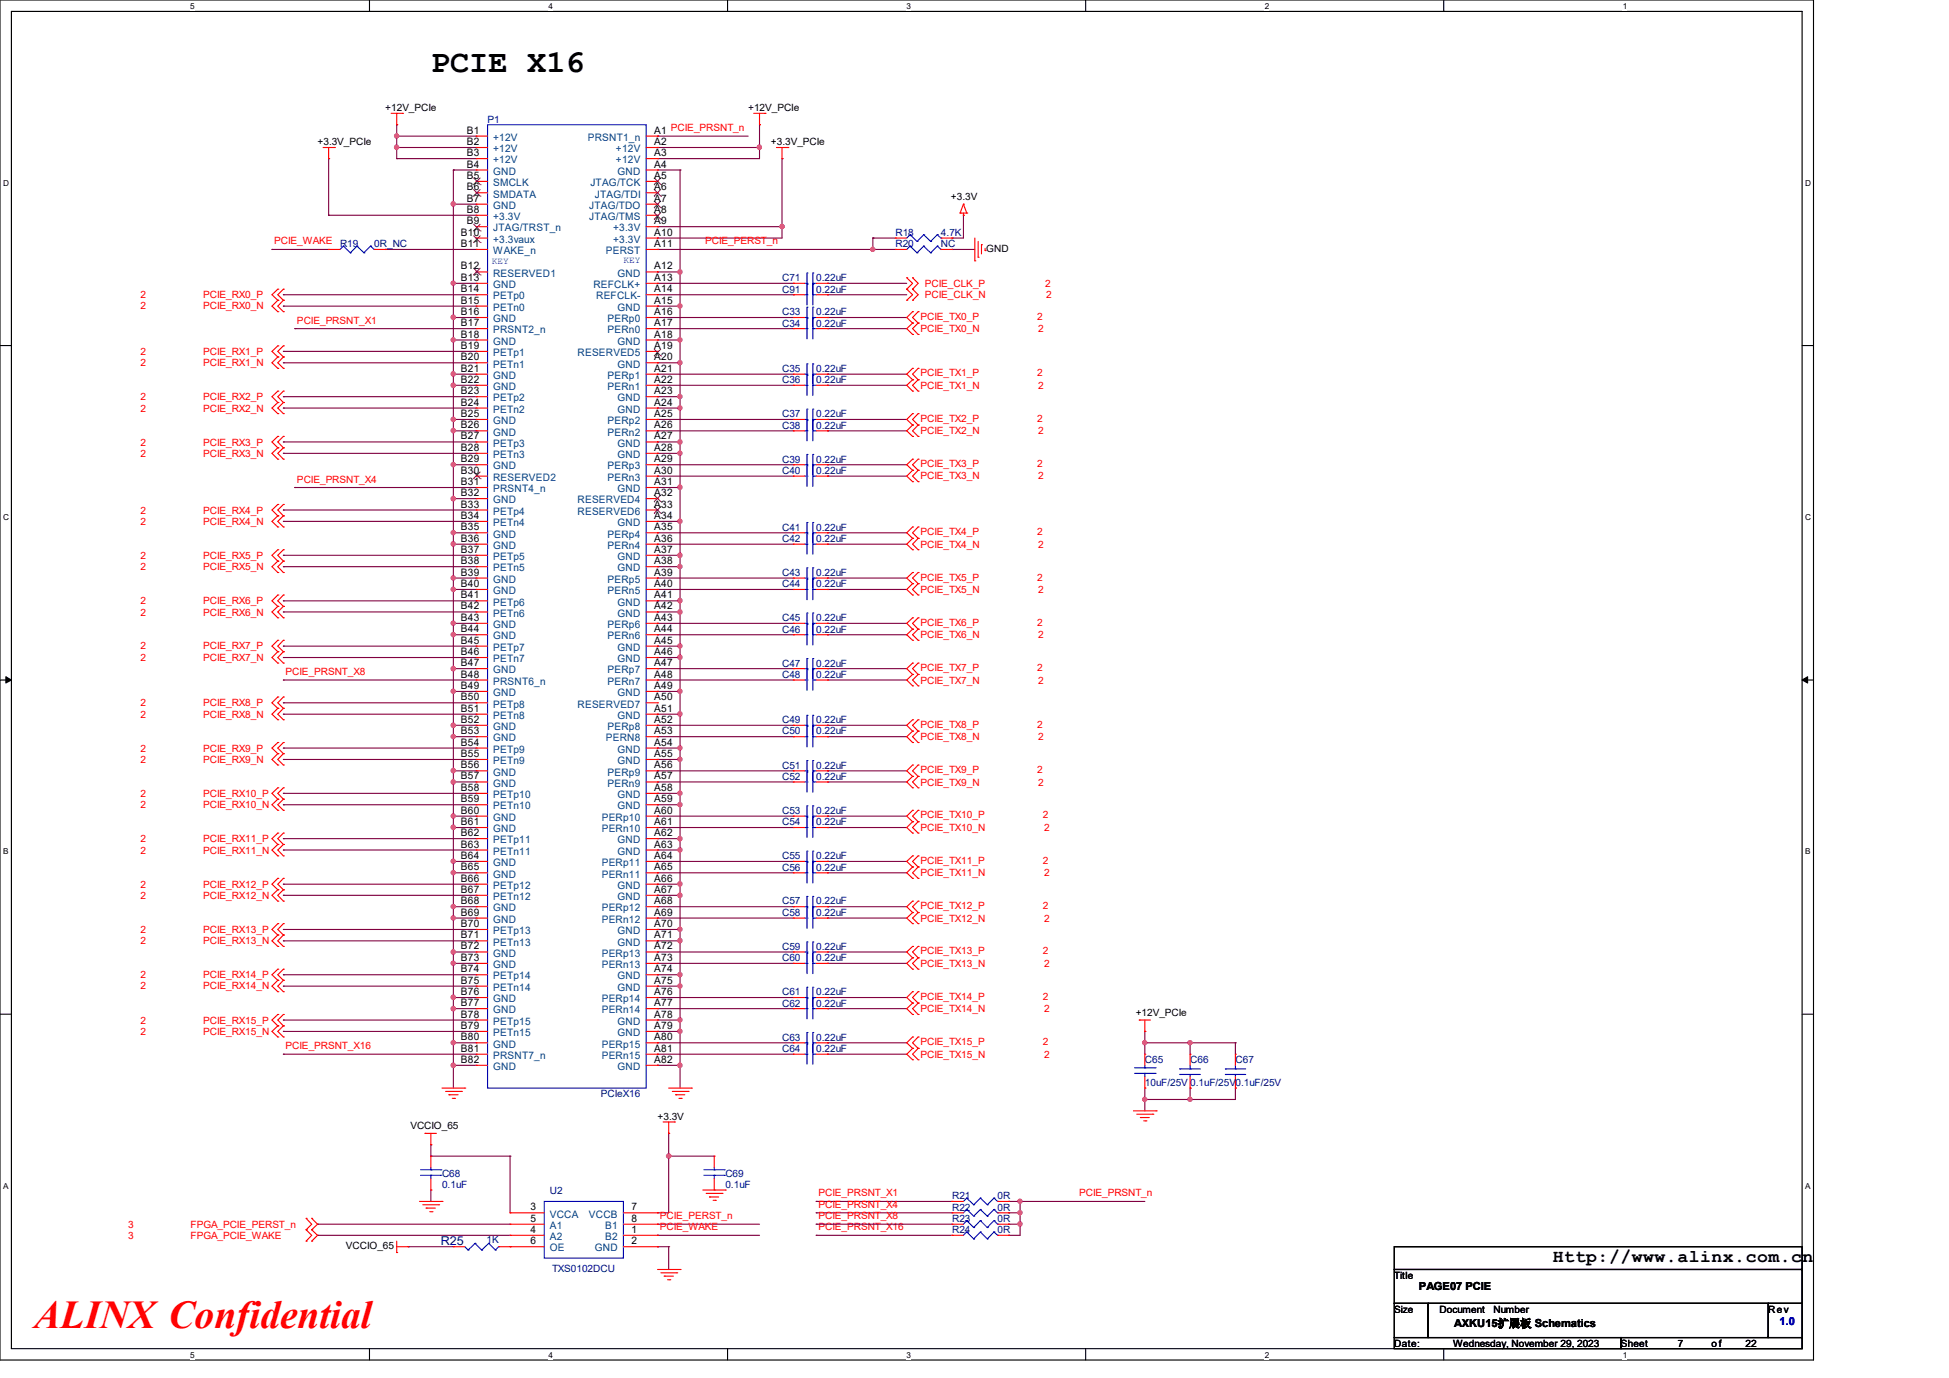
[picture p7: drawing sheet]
<svg xmlns="http://www.w3.org/2000/svg" width="297mm" height="210mm" viewBox="0 0 297 210" stroke-linecap="round" stroke-linejoin="round" font-family="sans-serif">
<defs><g id="words">
<text font-size="6" fill="#f00" x="5.2" y="202.3">ALINX Confidential</text>
<text font-size="4.9" x="65.7" y="11">PCIE X16</text>
<text font-size="2.8" x="236.6" y="192.3">Http://www.alinx.com.cn</text>
<text font-size="1.9" fill="#000080" x="67.2" y="189.8">R25</text>
<g font-size="1.7">
<text x="216.2" y="196.6">PAGE07 PCIE</text>
<text x="221.6" y="202.3">AXKU15扩展板 Schematics</text>
</g>
<text font-size="1.7" fill="#00f" x="271.2" y="201.9">1.0</text>
<g font-size="1.6">
<text x="71.1" y="20.4">B1</text>
<text x="71.1" y="22.1">B2</text>
<text x="71.1" y="23.8">B3</text>
<text x="99.7" y="20.4">A1 PCIE_PRSNT_n</text>
<text x="99.7" y="22.1">A2</text>
<text x="99.7" y="23.8">A3</text>
<text x="71.1" y="25.5">B4</text>
<text x="71.1" y="27.3">B5</text>
<text x="71.1" y="29">B6</text>
<text x="99.7" y="25.5">A4</text>
<text x="99.7" y="27.3">A5</text>
<text x="99.7" y="29">A6</text>
<text x="70.2" y="35.9">B10</text>
<text x="71.1" y="30.7">B7</text>
<text x="71.1" y="32.4">B8</text>
<text x="71.1" y="34.2">B9</text>
<text x="99.7" y="30.7">A7</text>
<text x="99.7" y="32.4">A8</text>
<text x="99.7" y="34.2">A9</text>
<text x="99.7" y="35.9">A10</text>
<text x="70.2" y="37.6">B11</text>
<text x="70.2" y="41.1">B12</text>
<text x="99.7" y="37.6">A11</text>
<text x="99.7" y="41.1">A12</text>
<text x="70.2" y="42.8">B13</text>
<text x="70.2" y="44.5">B14</text>
<text x="70.2" y="46.3">B15</text>
<text x="99.7" y="42.8">A13</text>
<text x="99.7" y="44.5">A14</text>
<text x="99.7" y="46.3">A15</text>
<text x="70.2" y="48">B16</text>
<text x="70.2" y="49.7">B17</text>
<text x="70.2" y="51.4">B18</text>
<text x="70.2" y="53.2">B19</text>
<text x="99.7" y="48">A16</text>
<text x="99.7" y="49.7">A17</text>
<text x="99.7" y="51.4">A18</text>
<text x="99.7" y="53.2">A19</text>
<text x="70.2" y="54.9">B20</text>
<text x="70.2" y="56.6">B21</text>
<text x="70.2" y="58.3">B22</text>
<text x="99.7" y="54.9">A20</text>
<text x="99.7" y="56.6">A21</text>
<text x="99.7" y="58.3">A22</text>
<text x="70.2" y="60.1">B23</text>
<text x="70.2" y="61.8">B24</text>
<text x="70.2" y="63.5">B25</text>
<text x="70.2" y="65.3">B26</text>
<text x="99.7" y="60.1">A23</text>
<text x="99.7" y="61.8">A24</text>
<text x="99.7" y="63.5">A25</text>
<text x="99.7" y="65.3">A26</text>
<text x="70.2" y="67">B27</text>
<text x="70.2" y="68.7">B28</text>
<text x="70.2" y="70.4">B29</text>
<text x="99.7" y="67">A27</text>
<text x="99.7" y="68.7">A28</text>
<text x="99.7" y="70.4">A29</text>
<text x="70.2" y="72.2">B30</text>
<text x="70.2" y="73.9">B31</text>
<text x="70.2" y="75.6">B32</text>
<text x="70.2" y="77.3">B33</text>
<text x="99.7" y="72.2">A30</text>
<text x="99.7" y="73.9">A31</text>
<text x="99.7" y="75.6">A32</text>
<text x="99.7" y="77.3">A33</text>
<text x="70.2" y="79.1">B34</text>
<text x="70.2" y="80.8">B35</text>
<text x="70.2" y="82.6">B36</text>
<text x="99.7" y="79.1">A34</text>
<text x="99.7" y="80.8">A35</text>
<text x="99.7" y="82.6">A36</text>
<text x="70.2" y="84.2">B37</text>
<text x="70.2" y="86">B38</text>
<text x="70.2" y="87.7">B39</text>
<text x="70.2" y="89.5">B40</text>
<text x="99.7" y="84.2">A37</text>
<text x="99.7" y="86">A38</text>
<text x="99.7" y="87.7">A39</text>
<text x="99.7" y="89.5">A40</text>
<text x="70.2" y="91.2">B41</text>
<text x="70.2" y="92.9">B42</text>
<text x="70.2" y="94.6">B43</text>
<text x="99.7" y="91.2">A41</text>
<text x="99.7" y="92.9">A42</text>
<text x="99.7" y="94.6">A43</text>
<text x="70.2" y="96.4">B44</text>
<text x="70.2" y="98.1">B45</text>
<text x="70.2" y="99.8">B46</text>
<text x="70.2" y="101.5">B47</text>
<text x="99.7" y="96.4">A44</text>
<text x="99.7" y="98.1">A45</text>
<text x="99.7" y="99.8">A46</text>
<text x="99.7" y="101.5">A47</text>
<text x="70.2" y="103.3">B48</text>
<text x="70.2" y="105">B49</text>
<text x="70.2" y="106.7">B50</text>
<text x="99.7" y="103.3">A48</text>
<text x="99.7" y="105">A49</text>
<text x="99.7" y="106.7">A50</text>
<text x="70.2" y="108.5">B51</text>
<text x="70.2" y="110.2">B52</text>
<text x="70.2" y="111.9">B53</text>
<text x="70.2" y="113.6">B54</text>
<text x="99.7" y="108.5">A51</text>
<text x="99.7" y="110.2">A52</text>
<text x="99.7" y="111.9">A53</text>
<text x="99.7" y="113.6">A54</text>
<text x="70.2" y="115.4">B55</text>
<text x="70.2" y="117.1">B56</text>
<text x="70.2" y="118.8">B57</text>
<text x="99.7" y="115.4">A55</text>
<text x="99.7" y="117.1">A56</text>
<text x="99.7" y="118.8">A57</text>
<text x="70.2" y="120.5">B58</text>
<text x="70.2" y="122.3">B59</text>
<text x="70.2" y="124">B60</text>
<text x="70.2" y="125.7">B61</text>
<text x="99.7" y="120.5">A58</text>
<text x="99.7" y="122.3">A59</text>
<text x="99.7" y="124">A60</text>
<text x="99.7" y="125.7">A61</text>
<text x="70.2" y="127.4">B62</text>
<text x="70.2" y="129.2">B63</text>
<text x="70.2" y="130.9">B64</text>
<text x="99.7" y="127.4">A62</text>
<text x="99.7" y="129.2">A63</text>
<text x="99.7" y="130.9">A64</text>
<text x="70.2" y="132.6">B65</text>
<text x="70.2" y="134.4">B66</text>
<text x="70.2" y="136.1">B67</text>
<text x="70.2" y="137.8">B68</text>
<text x="99.7" y="132.6">A65</text>
<text x="99.7" y="134.4">A66</text>
<text x="99.7" y="136.1">A67</text>
<text x="99.7" y="137.8">A68</text>
<text x="70.2" y="139.5">B69</text>
<text x="70.2" y="141.3">B70</text>
<text x="70.2" y="143">B71</text>
<text x="99.7" y="139.5">A69</text>
<text x="99.7" y="141.3">A70</text>
<text x="99.7" y="143">A71</text>
<text x="70.2" y="144.7">B72</text>
<text x="70.2" y="146.4">B73</text>
<text x="70.2" y="148.2">B74</text>
<text x="70.2" y="149.9">B75</text>
<text x="99.7" y="144.7">A72</text>
<text x="99.7" y="146.4">A73</text>
<text x="99.7" y="148.2">A74</text>
<text x="99.7" y="149.9">A75</text>
<text x="70.2" y="151.6">B76</text>
<text x="70.2" y="153.3">B77</text>
<text x="70.2" y="155.1">B78</text>
<text x="99.7" y="151.6">A76</text>
<text x="99.7" y="153.3">A77</text>
<text x="99.7" y="155.1">A78</text>
<text x="70.2" y="156.8">B79</text>
<text x="70.2" y="158.5">B80</text>
<text x="70.2" y="160.3">B81</text>
<text x="70.2" y="162">B82</text>
<text x="99.7" y="156.8">A79</text>
<text x="99.7" y="158.5">A80</text>
<text x="99.7" y="160.3">A81</text>
<text x="99.7" y="162">A82</text>
<text x="80.8" y="184.4">3</text>
<text x="96.2" y="184.4">7</text>
<text x="80.8" y="186.2">5</text>
<text x="80.8" y="189.6">6</text>
<text x="80.8" y="187.9">4</text>
<text x="96.2" y="186.2">8</text>
<text x="96.2" y="189.6">2</text>
<text x="96.2" y="187.9">1</text>
</g>
<g font-size="1.6" fill="#004080">
<text x="75.1" y="21.5">+12V</text>
<text x="75.1" y="23.2">+12V</text>
<text x="89.6" y="21.5">PRSNT1_n</text>
<text x="93.9" y="23.2">+12V</text>
<text x="75.1" y="24.9">+12V</text>
<text x="75.1" y="26.6">GND</text>
<text x="75.1" y="28.4">SMCLK</text>
<text x="90" y="28.4">JTAG/TCK</text>
<text x="93.9" y="24.9">+12V</text>
<text x="94.1" y="26.6">GND</text>
<text x="75.1" y="30.1">SMDATA</text>
<text x="75.1" y="31.8">GND</text>
<text x="75.1" y="33.5">+3.3V</text>
<text x="75.1" y="35.3">JTAG/TRST_n</text>
<text x="89.8" y="31.8">JTAG/TDO</text>
<text x="89.8" y="33.5">JTAG/TMS</text>
<text x="90.6" y="30.1">JTAG/TDI</text>
<text x="93.4" y="35.3">+3.3V</text>
<text x="75.1" y="37">+3.3vaux</text>
<text x="75.1" y="38.7">WAKE_n</text>
<text x="92.3" y="38.7">PERST</text>
<text x="93.4" y="37">+3.3V</text>
<text x="75.1" y="42.2">RESERVED1</text>
<text x="75.1" y="43.9">GND</text>
<text x="75.1" y="45.6">PETp0</text>
<text x="75.1" y="47.4">PETn0</text>
<text x="90.4" y="43.9">REFCLK+</text>
<text x="90.9" y="45.6">REFCLK-</text>
<text x="94.1" y="42.2">GND</text>
<text x="94.1" y="47.4">GND</text>
<text x="75.1" y="49.1">GND</text>
<text x="75.1" y="50.8">PRSNT2_n</text>
<text x="75.1" y="52.5">GND</text>
<text x="92.6" y="49.1">PERp0</text>
<text x="92.6" y="50.8">PERn0</text>
<text x="94.1" y="52.5">GND</text>
<text x="75.1" y="54.3">PETp1</text>
<text x="75.1" y="56">PETn1</text>
<text x="75.1" y="57.7">GND</text>
<text x="75.1" y="59.4">GND</text>
<text x="88" y="54.3">RESERVED5</text>
<text x="92.6" y="57.7">PERp1</text>
<text x="92.6" y="59.4">PERn1</text>
<text x="94.1" y="56">GND</text>
<text x="75.1" y="61.2">PETp2</text>
<text x="75.1" y="62.9">PETn2</text>
<text x="75.1" y="64.6">GND</text>
<text x="92.6" y="64.6">PERp2</text>
<text x="94.1" y="61.2">GND</text>
<text x="94.1" y="62.9">GND</text>
<text x="75.1" y="66.4">GND</text>
<text x="75.1" y="68.1">PETp3</text>
<text x="75.1" y="69.8">PETn3</text>
<text x="75.1" y="71.5">GND</text>
<text x="92.6" y="66.4">PERn2</text>
<text x="92.6" y="71.5">PERp3</text>
<text x="94.1" y="68.1">GND</text>
<text x="94.1" y="69.8">GND</text>
<text x="75.1" y="73.3">RESERVED2</text>
<text x="75.1" y="75">PRSNT4_n</text>
<text x="75.1" y="76.7">GND</text>
<text x="88" y="76.7">RESERVED4</text>
<text x="92.6" y="73.3">PERn3</text>
<text x="94.1" y="75">GND</text>
<text x="75.1" y="78.4">PETp4</text>
<text x="75.1" y="80.2">PETn4</text>
<text x="75.1" y="81.9">GND</text>
<text x="75.1" y="83.7">GND</text>
<text x="88" y="78.4">RESERVED6</text>
<text x="92.6" y="81.9">PERp4</text>
<text x="92.6" y="83.7">PERn4</text>
<text x="94.1" y="80.2">GND</text>
<text x="75.1" y="85.3">PETp5</text>
<text x="75.1" y="87.1">PETn5</text>
<text x="75.1" y="88.8">GND</text>
<text x="92.6" y="88.8">PERp5</text>
<text x="94.1" y="85.3">GND</text>
<text x="94.1" y="87.1">GND</text>
<text x="75.1" y="90.6">GND</text>
<text x="75.1" y="92.3">PETp6</text>
<text x="75.1" y="94">PETn6</text>
<text x="75.1" y="95.7">GND</text>
<text x="92.6" y="90.6">PERn5</text>
<text x="92.6" y="95.7">PERp6</text>
<text x="94.1" y="92.3">GND</text>
<text x="94.1" y="94">GND</text>
<text x="75.1" y="97.5">GND</text>
<text x="75.1" y="99.2">PETp7</text>
<text x="75.1" y="100.9">PETn7</text>
<text x="92.6" y="97.5">PERn6</text>
<text x="94.1" y="99.2">GND</text>
<text x="94.1" y="100.9">GND</text>
<text x="75.1" y="102.6">GND</text>
<text x="75.1" y="104.4">PRSNT6_n</text>
<text x="75.1" y="106.1">GND</text>
<text x="75.1" y="107.8">PETp8</text>
<text x="88" y="107.8">RESERVED7</text>
<text x="92.6" y="102.6">PERp7</text>
<text x="92.6" y="104.4">PERn7</text>
<text x="94.1" y="106.1">GND</text>
<text x="75.1" y="109.6">PETn8</text>
<text x="75.1" y="111.3">GND</text>
<text x="75.1" y="113">GND</text>
<text x="92.3" y="113">PERN8</text>
<text x="92.6" y="111.3">PERp8</text>
<text x="94.1" y="109.6">GND</text>
<text x="75.1" y="114.7">PETp9</text>
<text x="75.1" y="116.5">PETn9</text>
<text x="75.1" y="118.2">GND</text>
<text x="75.1" y="119.9">GND</text>
<text x="92.6" y="118.2">PERp9</text>
<text x="92.6" y="119.9">PERn9</text>
<text x="94.1" y="114.7">GND</text>
<text x="94.1" y="116.5">GND</text>
<text x="75.1" y="121.6">PETp10</text>
<text x="75.1" y="123.4">PETn10</text>
<text x="75.1" y="125.1">GND</text>
<text x="91.7" y="125.1">PERp10</text>
<text x="94.1" y="121.6">GND</text>
<text x="94.1" y="123.4">GND</text>
<text x="75.1" y="126.8">GND</text>
<text x="75.1" y="128.5">PETp11</text>
<text x="75.1" y="130.3">PETn11</text>
<text x="75.1" y="132">GND</text>
<text x="91.7" y="126.8">PERn10</text>
<text x="91.7" y="132">PERp11</text>
<text x="94.1" y="128.5">GND</text>
<text x="94.1" y="130.3">GND</text>
<text x="75.1" y="133.7">GND</text>
<text x="75.1" y="135.5">PETp12</text>
<text x="75.1" y="137.2">PETn12</text>
<text x="91.7" y="133.7">PERn11</text>
<text x="94.1" y="135.5">GND</text>
<text x="94.1" y="137.2">GND</text>
<text x="75.1" y="138.9">GND</text>
<text x="75.1" y="140.6">GND</text>
<text x="75.1" y="142.4">PETp13</text>
<text x="91.7" y="138.9">PERp12</text>
<text x="91.7" y="140.6">PERn12</text>
<text x="94.1" y="142.4">GND</text>
<text x="75.1" y="144.1">PETn13</text>
<text x="75.1" y="145.8">GND</text>
<text x="75.1" y="147.5">GND</text>
<text x="75.1" y="149.3">PETp14</text>
<text x="91.7" y="145.8">PERp13</text>
<text x="91.7" y="147.5">PERn13</text>
<text x="94.1" y="144.1">GND</text>
<text x="94.1" y="149.3">GND</text>
<text x="75.1" y="151">PETn14</text>
<text x="75.1" y="152.7">GND</text>
<text x="75.1" y="154.4">GND</text>
<text x="91.7" y="152.7">PERp14</text>
<text x="91.7" y="154.4">PERn14</text>
<text x="94.1" y="151">GND</text>
<text x="75.1" y="156.2">PETp15</text>
<text x="75.1" y="157.9">PETn15</text>
<text x="75.1" y="159.6">GND</text>
<text x="75.1" y="161.4">PRSNT7_n</text>
<text x="91.7" y="159.6">PERp15</text>
<text x="91.7" y="161.4">PERn15</text>
<text x="94.1" y="156.2">GND</text>
<text x="94.1" y="157.9">GND</text>
<text x="75.1" y="163.1">GND</text>
<text x="94.1" y="163.1">GND</text>
<text x="83.8" y="185.5">VCCA</text>
<text x="89.8" y="185.5">VCCB</text>
<text x="83.8" y="187.3">A1</text>
<text x="83.8" y="190.7">OE</text>
<text x="83.8" y="189">A2</text>
<text x="90.6" y="190.7">GND</text>
<text x="92.2" y="187.3">B1</text>
<text x="92.2" y="189">B2</text>
</g>
<g font-size="1.5">
<text x="58.7" y="16.9">+12V_PCIe</text>
<text x="114" y="16.9">+12V_PCIe</text>
<text x="48.4" y="22.1">+3.3V_PCIe</text>
<text x="117.5" y="22.1">+3.3V_PCIe</text>
<text x="144.9" y="30.4">+3.3V</text>
<text x="150.3" y="38.4">GND</text>
<text x="173.1" y="154.8">+12V_PCIe</text>
<text x="62.5" y="172">VCCIO_65</text>
<text x="100.2" y="170.7">+3.3V</text>
<text x="52.7" y="190.4">VCCIO_65</text>
<text x="212.5" y="194.9">Title</text>
<text x="212.5" y="200">Size</text>
<text x="219.4" y="200">Document</text>
<text x="227.6" y="200">Number</text>
<text x="269.4" y="200">Rev</text>
<text x="212.5" y="205.2">Date:</text>
<text x="221.5" y="205.2">Wednesday, November 29, 2023</text>
<text x="247" y="205.2">Sheet</text>
<text x="255.7" y="205.2">7</text>
<text x="260.8" y="205.2">of</text>
<text x="266" y="205.2">22</text>
</g>
<g font-size="1.5" fill="#000080">
<text x="74.3" y="18.7">P1</text>
<text x="136.4" y="35.9">R18</text>
<text x="143.4" y="35.9">4.7K</text>
<text x="51.8" y="37.7">R19</text>
<text x="57" y="37.7">0R_NC</text>
<text x="136.4" y="37.7">R20</text>
<text x="143.4" y="37.7">NC</text>
<text x="119.2" y="44.6">C91</text>
<text x="119.2" y="42.8">C71</text>
<text x="124.4" y="44.6">0.22uF</text>
<text x="124.4" y="42.8">0.22uF</text>
<text x="119.2" y="48">C33</text>
<text x="119.2" y="49.8">C34</text>
<text x="124.4" y="48">0.22uF</text>
<text x="124.4" y="49.8">0.22uF</text>
<text x="119.2" y="58.4">C36</text>
<text x="119.2" y="56.7">C35</text>
<text x="124.4" y="58.4">0.22uF</text>
<text x="124.4" y="56.7">0.22uF</text>
<text x="119.2" y="65.3">C38</text>
<text x="119.2" y="63.6">C37</text>
<text x="124.4" y="65.3">0.22uF</text>
<text x="124.4" y="63.6">0.22uF</text>
<text x="119.2" y="70.5">C39</text>
<text x="124.4" y="70.5">0.22uF</text>
<text x="119.2" y="72.2">C40</text>
<text x="124.4" y="72.2">0.22uF</text>
<text x="119.2" y="82.6">C42</text>
<text x="119.2" y="80.9">C41</text>
<text x="124.4" y="82.6">0.22uF</text>
<text x="124.4" y="80.9">0.22uF</text>
<text x="119.2" y="89.5">C44</text>
<text x="119.2" y="87.8">C43</text>
<text x="124.4" y="89.5">0.22uF</text>
<text x="124.4" y="87.8">0.22uF</text>
<text x="119.2" y="94.7">C45</text>
<text x="124.4" y="94.7">0.22uF</text>
<text x="119.2" y="96.4">C46</text>
<text x="119.2" y="101.6">C47</text>
<text x="124.4" y="96.4">0.22uF</text>
<text x="124.4" y="101.6">0.22uF</text>
<text x="119.2" y="103.3">C48</text>
<text x="124.4" y="103.3">0.22uF</text>
<text x="119.2" y="111.9">C50</text>
<text x="119.2" y="110.2">C49</text>
<text x="124.4" y="111.9">0.22uF</text>
<text x="124.4" y="110.2">0.22uF</text>
<text x="119.2" y="118.9">C52</text>
<text x="119.2" y="117.1">C51</text>
<text x="124.4" y="118.9">0.22uF</text>
<text x="124.4" y="117.1">0.22uF</text>
<text x="119.2" y="124">C53</text>
<text x="119.2" y="125.8">C54</text>
<text x="124.4" y="124">0.22uF</text>
<text x="124.4" y="125.8">0.22uF</text>
<text x="119.2" y="130.9">C55</text>
<text x="124.4" y="130.9">0.22uF</text>
<text x="119.2" y="132.7">C56</text>
<text x="119.2" y="137.8">C57</text>
<text x="124.4" y="132.7">0.22uF</text>
<text x="124.4" y="137.8">0.22uF</text>
<text x="119.2" y="139.6">C58</text>
<text x="124.4" y="139.6">0.22uF</text>
<text x="119.2" y="146.5">C60</text>
<text x="119.2" y="144.8">C59</text>
<text x="124.4" y="146.5">0.22uF</text>
<text x="124.4" y="144.8">0.22uF</text>
<text x="119.2" y="151.7">C61</text>
<text x="119.2" y="153.4">C62</text>
<text x="124.4" y="151.7">0.22uF</text>
<text x="124.4" y="153.4">0.22uF</text>
<text x="119.2" y="158.6">C63</text>
<text x="119.2" y="160.3">C64</text>
<text x="124.4" y="158.6">0.22uF</text>
<text x="124.4" y="160.3">0.22uF</text>
<text x="91.6" y="167.2">PCIeX16</text>
<text x="174.5" y="162.1">C65</text>
<text x="174.5" y="165.5">10uF/25V 0.1uF/25V0.1uF/25V</text>
<text x="181.4" y="162.1">C66</text>
<text x="188.3" y="162.1">C67</text>
<text x="67.4" y="179.3">C68</text>
<text x="110.5" y="179.3">C69</text>
<text x="67.4" y="181">0.1uF</text>
<text x="83.8" y="181.9">U2</text>
<text x="110.5" y="181">0.1uF</text>
<text x="145.1" y="182.8">R21</text>
<text x="145.1" y="184.5">R22</text>
<text x="152" y="182.8">0R</text>
<text x="152" y="184.5">0R</text>
<text x="74.1" y="189.5">1K</text>
<text x="145.1" y="188">R24</text>
<text x="145.1" y="186.2">R23</text>
<text x="152" y="188">0R</text>
<text x="152" y="186.2">0R</text>
<text x="84.1" y="193.8">TXS0102DCU</text>
</g>
<g font-size="1.5" fill="#f00">
<text x="41.8" y="37.3">PCIE_WAKE</text>
<text x="107.4" y="37.3">PCIE_PERST_n</text>
<text x="21.4" y="45.5">2</text>
<text x="21.4" y="47.2">2</text>
<text x="30.9" y="45.5">PCIE_RX0_P</text>
<text x="30.9" y="47.2">PCIE_RX0_N</text>
<text x="140.9" y="43.7">PCIE_CLK_P</text>
<text x="140.9" y="45.5">PCIE_CLK_N</text>
<text x="159.3" y="43.7">2</text>
<text x="159.4" y="45.5">2</text>
<text x="45.3" y="49.3">PCIE_PRSNT_X1</text>
<text x="140.3" y="48.7">PCIE_TX0_P</text>
<text x="140.3" y="50.6">PCIE_TX0_N</text>
<text x="158" y="48.7">2</text>
<text x="158.2" y="50.6">2</text>
<text x="21.4" y="54.1">2</text>
<text x="21.4" y="55.8">2</text>
<text x="30.9" y="54.1">PCIE_RX1_P</text>
<text x="30.9" y="55.8">PCIE_RX1_N</text>
<text x="140.3" y="57.4">PCIE_TX1_P</text>
<text x="140.3" y="59.3">PCIE_TX1_N</text>
<text x="158" y="57.4">2</text>
<text x="158.2" y="59.3">2</text>
<text x="21.4" y="61">2</text>
<text x="21.4" y="62.7">2</text>
<text x="30.9" y="61">PCIE_RX2_P</text>
<text x="30.9" y="62.7">PCIE_RX2_N</text>
<text x="140.3" y="64.3">PCIE_TX2_P</text>
<text x="158" y="64.3">2</text>
<text x="21.4" y="67.9">2</text>
<text x="21.4" y="69.6">2</text>
<text x="30.9" y="67.9">PCIE_RX3_P</text>
<text x="30.9" y="69.6">PCIE_RX3_N</text>
<text x="140.3" y="66.2">PCIE_TX2_N</text>
<text x="140.3" y="71.2">PCIE_TX3_P</text>
<text x="158" y="71.2">2</text>
<text x="158.2" y="66.2">2</text>
<text x="45.3" y="73.5">PCIE_PRSNT_X4</text>
<text x="140.3" y="73.1">PCIE_TX3_N</text>
<text x="158.2" y="73.1">2</text>
<text x="21.4" y="78.3">2</text>
<text x="21.4" y="80">2</text>
<text x="30.9" y="78.3">PCIE_RX4_P</text>
<text x="30.9" y="80">PCIE_RX4_N</text>
<text x="140.3" y="81.5">PCIE_TX4_P</text>
<text x="140.3" y="83.4">PCIE_TX4_N</text>
<text x="158" y="81.5">2</text>
<text x="158.2" y="83.4">2</text>
<text x="21.4" y="85.2">2</text>
<text x="21.4" y="86.9">2</text>
<text x="30.9" y="85.2">PCIE_RX5_P</text>
<text x="30.9" y="86.9">PCIE_RX5_N</text>
<text x="140.3" y="88.5">PCIE_TX5_P</text>
<text x="158" y="88.5">2</text>
<text x="21.4" y="92.1">2</text>
<text x="21.4" y="93.8">2</text>
<text x="30.9" y="92.1">PCIE_RX6_P</text>
<text x="30.9" y="93.8">PCIE_RX6_N</text>
<text x="140.3" y="90.3">PCIE_TX5_N</text>
<text x="140.3" y="95.4">PCIE_TX6_P</text>
<text x="158" y="95.4">2</text>
<text x="158.2" y="90.3">2</text>
<text x="21.4" y="99">2</text>
<text x="21.4" y="100.7">2</text>
<text x="30.9" y="99">PCIE_RX7_P</text>
<text x="30.9" y="100.7">PCIE_RX7_N</text>
<text x="140.3" y="97.3">PCIE_TX6_N</text>
<text x="158.2" y="97.3">2</text>
<text x="21.4" y="107.6">2</text>
<text x="30.9" y="107.6">PCIE_RX8_P</text>
<text x="43.5" y="102.9">PCIE_PRSNT_X8</text>
<text x="140.3" y="102.3">PCIE_TX7_P</text>
<text x="140.3" y="104.2">PCIE_TX7_N</text>
<text x="158" y="102.3">2</text>
<text x="158.2" y="104.2">2</text>
<text x="21.4" y="109.3">2</text>
<text x="30.9" y="109.3">PCIE_RX8_N</text>
<text x="140.3" y="110.9">PCIE_TX8_P</text>
<text x="140.3" y="112.8">PCIE_TX8_N</text>
<text x="158" y="110.9">2</text>
<text x="158.2" y="112.8">2</text>
<text x="21.4" y="114.6">2</text>
<text x="21.4" y="116.2">2</text>
<text x="30.9" y="114.6">PCIE_RX9_P</text>
<text x="30.9" y="116.2">PCIE_RX9_N</text>
<text x="140.3" y="117.8">PCIE_TX9_P</text>
<text x="140.3" y="119.7">PCIE_TX9_N</text>
<text x="158" y="117.8">2</text>
<text x="158.2" y="119.7">2</text>
<text x="21.4" y="121.5">2</text>
<text x="21.4" y="123.2">2</text>
<text x="30.9" y="121.5">PCIE_RX10_P</text>
<text x="30.9" y="123.2">PCIE_RX10_N</text>
<text x="140.3" y="124.7">PCIE_TX10_P</text>
<text x="158.9" y="124.7">2</text>
<text x="21.4" y="128.4">2</text>
<text x="21.4" y="130.1">2</text>
<text x="30.9" y="128.4">PCIE_RX11_P</text>
<text x="30.9" y="130.1">PCIE_RX11_N</text>
<text x="140.3" y="126.6">PCIE_TX10_N</text>
<text x="140.3" y="131.7">PCIE_TX11_P</text>
<text x="158.9" y="131.7">2</text>
<text x="159.1" y="126.6">2</text>
<text x="21.4" y="135.3">2</text>
<text x="21.4" y="137">2</text>
<text x="30.9" y="135.3">PCIE_RX12_P</text>
<text x="30.9" y="137">PCIE_RX12_N</text>
<text x="140.3" y="133.5">PCIE_TX11_N</text>
<text x="159.1" y="133.5">2</text>
<text x="21.4" y="142.2">2</text>
<text x="21.4" y="143.9">2</text>
<text x="30.9" y="142.2">PCIE_RX13_P</text>
<text x="30.9" y="143.9">PCIE_RX13_N</text>
<text x="140.3" y="138.6">PCIE_TX12_P</text>
<text x="140.3" y="140.5">PCIE_TX12_N</text>
<text x="158.9" y="138.6">2</text>
<text x="159.1" y="140.5">2</text>
<text x="21.4" y="149.1">2</text>
<text x="30.9" y="149.1">PCIE_RX14_P</text>
<text x="140.3" y="145.5">PCIE_TX13_P</text>
<text x="140.3" y="147.4">PCIE_TX13_N</text>
<text x="158.9" y="145.5">2</text>
<text x="159.1" y="147.4">2</text>
<text x="21.4" y="150.8">2</text>
<text x="21.4" y="156">2</text>
<text x="30.9" y="150.8">PCIE_RX14_N</text>
<text x="30.9" y="156">PCIE_RX15_P</text>
<text x="140.3" y="152.4">PCIE_TX14_P</text>
<text x="140.3" y="154.3">PCIE_TX14_N</text>
<text x="158.9" y="152.4">2</text>
<text x="159.1" y="154.3">2</text>
<text x="21.4" y="157.7">2</text>
<text x="30.9" y="157.7">PCIE_RX15_N</text>
<text x="43.5" y="159.9">PCIE_PRSNT_X16</text>
<text x="140.3" y="159.3">PCIE_TX15_P</text>
<text x="140.3" y="161.2">PCIE_TX15_N</text>
<text x="158.9" y="159.3">2</text>
<text x="159.1" y="161.2">2</text>
<text x="100.5" y="185.8">PCIE_PERST_n</text>
<text x="124.7" y="182.3">PCIE_PRSNT_X1</text>
<text x="124.7" y="184.1">PCIE_PRSNT_X4</text>
<text x="124.7" y="185.8">PCIE_PRSNT_X8</text>
<text x="164.4" y="182.3">PCIE_PRSNT_n</text>
<text x="19.5" y="188.8">3</text>
<text x="19.5" y="187.1">3</text>
<text x="29" y="188.8">FPGA_PCIE_WAKE</text>
<text x="29" y="187.1">FPGA_PCIE_PERST_n</text>
<text x="100.5" y="187.5">PCIE_WAKE</text>
<text x="124.7" y="187.5">PCIE_PRSNT_X16</text>
</g>
<g font-size="1.4" fill="#00f">
<text x="75" y="40.2">KEY</text>
<text x="95" y="40">KEY</text>
</g>
<g font-size="1.3">
<text x="29" y="1.3">5</text>
<text x="83.6" y="1.3">4</text>
<text x="138.1" y="1.3">3</text>
<text x="192.7" y="1.3">2</text>
<text x="247.3" y="1.3">1</text>
<text x=".5" y="28.3">D</text>
<text x="275.1" y="28.3">D</text>
<text x=".5" y="79.2">C</text>
<text x="275.1" y="79.2">C</text>
<text x=".5" y="130.2">B</text>
<text x="275.1" y="130.2">B</text>
<text x=".5" y="181.1">A</text>
<text x="275.1" y="181.1">A</text>
<text x="29" y="206.9">5</text>
<text x="83.6" y="206.9">4</text>
<text x="138.1" y="206.9">3</text>
<text x="192.7" y="206.9">2</text>
<text x="247.3" y="206.9">1</text>
</g>
</g></defs>
<path d="M0 0h276.4v207.3h-276.4zM1.7 1.7h272.9v203.8h-272.9z" fill="none" stroke="#000" stroke-width=".17"/>
<g fill="#fff">
<path d="M29 .2h.7v1.4h-.7z"/>
<path d="M29 205.7h.7v1.4h-.7z"/>
</g>
<path d="M56.3 0v1.7M56.3 205.5v1.8" fill="none" stroke="#000" stroke-width=".17"/>
<g fill="#fff">
<path d="M83.6 .2h.6v1.4h-.6z"/>
<path d="M83.6 205.7h.6v1.4h-.6z"/>
</g>
<path d="M110.9 0v1.7M110.9 205.5v1.8" fill="none" stroke="#000" stroke-width=".17"/>
<g fill="#fff">
<path d="M138.1 .2h.7v1.4h-.7z"/>
<path d="M138.1 205.7h.7v1.4h-.7z"/>
</g>
<path d="M165.4 0v1.7M165.4 205.5v1.8" fill="none" stroke="#000" stroke-width=".17"/>
<g fill="#fff">
<path d="M192.7 .2h.7v1.4h-.7z"/>
<path d="M192.7 205.7h.7v1.4h-.7z"/>
</g>
<path d="M220 0v1.7M220 205.5v1.8" fill="none" stroke="#000" stroke-width=".17"/>
<g fill="#fff">
<path d="M247.3 .2h.6v1.4h-.6z"/>
<path d="M247.3 205.7h.6v1.4h-.6z"/>
<path d="M.5 27.2h.9v1.4h-.9z"/>
<path d="M275.1 27.2h.9v1.4h-.9z"/>
<path d="M.5 78.1h.9v1.4h-.9z"/>
<path d="M275.1 78.1h.9v1.4h-.9z"/>
</g>
<path d="M0 52.7h1.7M274.6 52.7h1.8" fill="none" stroke="#000" stroke-width=".17"/>
<g fill="#fff">
<path d="M.5 129.1h.8v1.4h-.8z"/>
<path d="M275.1 129.1h.8v1.4h-.8z"/>
</g>
<path d="M0 103.6h1.7M274.6 103.6h1.8" fill="none" stroke="#000" stroke-width=".17"/>
<path d="M.9 103.1l.8 .5-.8 .5zM274.6 103.6l.9-.5v1z" fill="#000" stroke="#000" stroke-width=".15"/>
<g fill="#fff">
<path d="M.5 180h.8v1.4h-.8z"/>
<path d="M275.1 180h.8v1.4h-.8z"/>
</g>
<path d="M0 154.6h1.7M274.6 154.6h1.8M212.5 190h62.1v3.5h-62.1zM212.5 193.5h62.1v5.1h-62.1zM212.5 198.6h5.1v5.2h-5.1zM217.6 198.6h51.9v5.2h-51.9zM269.5 198.6h5.1v5.2h-5.1zM212.5 203.8h34.5v1.7h-34.5zM247 203.8h27.6v1.7h-27.6z" fill="none" stroke="#000" stroke-width=".17"/>
<g fill="none" stroke="#800040" stroke-width=".17">
<path d="M60.5 19h.1M60.5 19v5.2M115.7 19h.1M115.7 19v5.2h-15.5M41.4 38h.1M41.4 38h8.7M50.1 32.8h.1M50.1 24.2h.1M50.1 32.8h22.5M50.1 24.2v8.6M58.7 38h.1M58.7 38h13.9"/>
<path d="M60.5 20.7h.1M60.5 22.5h.1M60.5 24.2h.1M60.5 20.7h12.1M60.5 22.5h12.1M60.5 24.2h12.1M69.1 25.9h.1M69.1 31.1h.1M69.1 25.9v139.9M69.1 25.9h3.5M69.1 31.1h3.5M100.2 20.7h.1"/>
<path d="M100.2 22.5h.1M100.2 24.2h.1M100.2 34.5h.1M100.2 36.3h.1M100.2 38h.1M100.2 25.9h.1M100.2 38h36.2M100.2 20.7h13.8M100.2 22.5h15.5M100.2 34.5h19M100.2 25.9h3.4M103.6 25.9h.1"/>
<path d="M103.6 25.9v139.9M115.7 22.5h.1M119.2 34.5h.1M119.2 24.2h.1M119.2 24.2v12.1h-19M133 36.3h.1M133 38h.1M133 36.3h3.4M133 36.3v1.7M145.1 36.3h.1M145.1 38h.1M145.1 38h3.4"/>
<path d="M146.8 32.8h.1M146.8 32.8v3.5h-1.7M43.2 53.6h.1M43.2 55.3h.1M43.2 44.9h.1M43.2 46.7h.1M43.2 53.6h29.4M43.2 55.3h29.4M43.2 44.9h29.4M43.2 46.7h29.4M44.9 50.1h.1M44.9 50.1h27.7"/>
<path d="M69.1 43.2h.1M69.1 48.4h.1M69.1 51.8h.1M69.1 57h.1M69.1 58.7h.1M69.1 48.4h3.5M69.1 58.7h3.5M69.1 57h3.5M69.1 43.2h3.5M69.1 51.8h3.5M100.2 50.1h.1M100.2 48.4h.1"/>
<path d="M100.2 58.7h.1M100.2 57h.1M100.2 41.4h.1M100.2 46.7h.1M100.2 51.8h.1M100.2 55.3h.1M100.2 55.3h3.4M100.2 50.1h20.7M100.2 44.9h20.7M100.2 46.7h3.4M100.2 48.4h20.7M100.2 58.7h20.7"/>
<path d="M100.2 57h20.7M100.2 43.2h20.7M100.2 41.4h3.4M100.2 51.8h3.4M103.6 41.4h.1M103.6 46.7h.1M103.6 51.8h.1M103.6 55.3h.1M120.9 44.9h.1M120.9 43.2h.1M126.1 50.1h.1M126.1 48.4h.1"/>
<path d="M126.1 57h.1M126.1 58.7h.1M126.1 44.9h.1M126.1 43.2h.1M126.1 50.1h12.1M126.1 44.9h12.1M126.1 48.4h12.1M126.1 58.7h12.1M126.1 57h12.1M126.1 43.2h12.1M43.2 60.5h.1M43.2 62.2h.1"/>
<path d="M43.2 77.7h.1M43.2 79.5h.1M43.2 67.4h.1M43.2 69.1h.1M43.2 60.5h29.4M43.2 62.2h29.4M43.2 77.7h29.4M43.2 79.5h29.4M43.2 67.4h29.4M43.2 69.1h29.4M44.9 74.3h.1M44.9 74.3h27.7"/>
<path d="M69.1 63.9h.1M69.1 65.7h.1M69.1 70.8h.1M69.1 76h.1M69.1 65.7h3.5M69.1 63.9h3.5M69.1 70.8h3.5M69.1 76h3.5M100.2 65.7h.1M100.2 63.9h.1M100.2 72.6h.1M100.2 70.8h.1"/>
<path d="M100.2 79.5h.1M100.2 60.5h.1M100.2 62.2h.1M100.2 67.4h.1M100.2 69.1h.1M100.2 74.3h.1M100.2 74.3h3.4M100.2 60.5h3.4M100.2 62.2h3.4M100.2 79.5h3.4M100.2 67.4h3.4M100.2 69.1h3.4"/>
<path d="M100.2 65.7h20.7M100.2 63.9h20.7M100.2 72.6h20.7M100.2 70.8h20.7M103.6 79.5h.1M103.6 60.5h.1M103.6 62.2h.1M103.6 67.4h.1M103.6 69.1h.1M103.6 74.3h.1M126.1 65.7h.1M126.1 63.9h.1"/>
<path d="M126.1 72.6h.1M126.1 70.8h.1M126.1 65.7h12.1M126.1 63.9h12.1M126.1 72.6h12.1M126.1 70.8h12.1M43.2 84.6h.1M43.2 86.4h.1M43.2 91.6h.1M43.2 93.3h.1M43.2 98.5h.1M43.2 84.6h29.4"/>
<path d="M43.2 86.4h29.4M43.2 91.6h29.4M43.2 93.3h29.4M43.2 98.5h29.4M69.1 81.2h.1M69.1 82.9h.1M69.1 88.1h.1M69.1 89.8h.1M69.1 95h.1M69.1 96.7h.1M69.1 82.9h3.5M69.1 81.2h3.5"/>
<path d="M69.1 89.8h3.5M69.1 88.1h3.5M69.1 96.7h3.5M69.1 95h3.5M100.2 82.9h.1M100.2 81.2h.1M100.2 89.8h.1M100.2 88.1h.1M100.2 96.7h.1M100.2 95h.1M100.2 84.6h.1M100.2 98.5h.1"/>
<path d="M100.2 93.3h.1M100.2 91.6h.1M100.2 86.4h.1M100.2 84.6h3.4M100.2 86.4h3.4M100.2 91.6h3.4M100.2 93.3h3.4M100.2 98.5h3.4M100.2 82.9h20.7M100.2 81.2h20.7M100.2 89.8h20.7M100.2 88.1h20.7"/>
<path d="M100.2 96.7h20.7M100.2 95h20.7M103.6 98.5h.1M103.6 93.3h.1M103.6 91.6h.1M103.6 86.4h.1M103.6 84.6h.1M126.1 82.9h.1M126.1 81.2h.1M126.1 89.8h.1M126.1 88.1h.1M126.1 96.7h.1"/>
<path d="M126.1 95h.1M126.1 82.9h12.1M126.1 81.2h12.1M126.1 89.8h12.1M126.1 88.1h12.1M126.1 96.7h12.1M126.1 95h12.1M43.2 100.2h.1M43.2 107.1h.1M43.2 108.8h.1M43.2 114h.1M43.2 115.7h.1"/>
<path d="M43.2 103.6h.1M43.2 100.2h29.4M43.2 103.6h29.4M43.2 115.7h29.4M43.2 114h29.4M43.2 108.8h29.4M43.2 107.1h29.4M69.1 105.4h.1M69.1 101.9h.1M69.1 110.5h.1M69.1 112.3h.1M69.1 117.5h.1"/>
<path d="M69.1 119.2h.1M69.1 101.9h3.5M69.1 105.4h3.5M69.1 110.5h3.5M69.1 112.3h3.5M69.1 117.5h3.5M69.1 119.2h3.5M100.2 103.6h.1M100.2 101.9h.1M100.2 105.4h.1M100.2 100.2h.1M100.2 115.7h.1"/>
<path d="M100.2 114h.1M100.2 108.8h.1M100.2 112.3h.1M100.2 110.5h.1M100.2 119.2h.1M100.2 117.5h.1M100.2 100.2h3.4M100.2 103.6h20.7M100.2 101.9h20.7M100.2 105.4h3.4M100.2 110.5h20.7M100.2 112.3h20.7"/>
<path d="M100.2 117.5h20.7M100.2 119.2h20.7M100.2 115.7h3.4M100.2 114h3.4M100.2 108.8h3.4M103.6 105.4h.1M103.6 100.2h.1M103.6 115.7h.1M103.6 114h.1M103.6 108.8h.1M126.1 103.6h.1M126.1 101.9h.1"/>
<path d="M126.1 112.3h.1M126.1 110.5h.1M126.1 119.2h.1M126.1 117.5h.1M126.1 103.6h12.1M126.1 101.9h12.1M126.1 110.5h12.1M126.1 112.3h12.1M126.1 117.5h12.1M126.1 119.2h12.1M43.2 120.9h.1M43.2 122.6h.1"/>
<path d="M43.2 127.8h.1M43.2 129.5h.1M43.2 134.7h.1M43.2 136.4h.1M43.2 136.4h29.4M43.2 134.7h29.4M43.2 129.5h29.4M43.2 127.8h29.4M43.2 122.6h29.4M43.2 120.9h29.4M69.1 124.4h.1M69.1 126.1h.1"/>
<path d="M69.1 131.3h.1M69.1 133h.1M69.1 138.2h.1M69.1 139.9h.1M69.1 124.4h3.5M69.1 126.1h3.5M69.1 131.3h3.5M69.1 133h3.5M69.1 138.2h3.5M69.1 139.9h3.5M100.2 136.4h.1M100.2 134.7h.1"/>
<path d="M100.2 129.5h.1M100.2 127.8h.1M100.2 122.6h.1M100.2 120.9h.1M100.2 126.1h.1M100.2 124.4h.1M100.2 133h.1M100.2 131.3h.1M100.2 139.9h.1M100.2 138.2h.1M100.2 124.4h20.7M100.2 126.1h20.7"/>
<path d="M100.2 131.3h20.7M100.2 133h20.7M100.2 138.2h20.7M100.2 139.9h20.7M100.2 136.4h3.4M100.2 134.7h3.4M100.2 129.5h3.4M100.2 127.8h3.4M100.2 122.6h3.4M100.2 120.9h3.4M103.6 136.4h.1M103.6 134.7h.1"/>
<path d="M103.6 129.5h.1M103.6 127.8h.1M103.6 122.6h.1M103.6 120.9h.1M126.1 126.1h.1M126.1 124.4h.1M126.1 133h.1M126.1 131.3h.1M126.1 139.9h.1M126.1 138.2h.1M126.1 124.4h12.1M126.1 126.1h12.1"/>
<path d="M126.1 131.3h12.1M126.1 133h12.1M126.1 138.2h12.1M126.1 139.9h12.1M43.2 141.6h.1M43.2 143.4h.1M43.2 148.5h.1M43.2 150.3h.1M43.2 155.4h.1M43.2 157.2h.1M43.2 157.2h29.4M43.2 155.4h29.4"/>
<path d="M43.2 150.3h29.4M43.2 148.5h29.4M43.2 143.4h29.4M43.2 141.6h29.4M69.1 145.1h.1M69.1 146.8h.1M69.1 152h.1M69.1 153.7h.1M69.1 158.9h.1M69.1 158.9h3.5M69.1 145.1h3.5M69.1 146.8h3.5"/>
<path d="M69.1 152h3.5M69.1 153.7h3.5M100.2 157.2h.1M100.2 155.4h.1M100.2 150.3h.1M100.2 148.5h.1M100.2 143.4h.1M100.2 141.6h.1M100.2 146.8h.1M100.2 145.1h.1M100.2 153.7h.1M100.2 152h.1"/>
<path d="M100.2 158.9h.1M100.2 158.9h20.7M100.2 145.1h20.7M100.2 146.8h20.7M100.2 152h20.7M100.2 153.7h20.7M100.2 157.2h3.4M100.2 155.4h3.4M100.2 150.3h3.4M100.2 148.5h3.4M100.2 143.4h3.4M100.2 141.6h3.4"/>
<path d="M103.6 157.2h.1M103.6 155.4h.1M103.6 150.3h.1M103.6 148.5h.1M103.6 143.4h.1M103.6 141.6h.1M126.1 146.8h.1M126.1 145.1h.1M126.1 153.7h.1M126.1 152h.1M126.1 158.9h.1M126.1 158.9h12.1"/>
<path d="M126.1 145.1h12.1M126.1 146.8h12.1M126.1 152h12.1M126.1 153.7h12.1M174.5 157.2h.1M174.5 158.9h.1M174.5 157.2v3.5M174.5 158.9h13.8M181.4 158.9h.1M181.4 158.9v1.8M188.3 158.9h.1M188.3 158.9v1.8"/>
<path d="M43.2 160.7h.1M43.2 160.7h29.4M65.7 174.5h.1M65.7 176.2h.1M65.7 174.5v1.7M65.7 176.2h12M69.1 162.3h.1M69.1 162.3h3.5M77.7 176.2h.1M77.7 176.2v8.6M100.2 162.3h.1M100.2 160.7h.1"/>
<path d="M100.2 162.3h3.4M100.2 160.7h20.7M101.9 172.7h.1M101.9 176.2h.1M101.9 172.7v12.1h-1.7M101.9 176.2h6.9M103.6 162.3h.1M126.1 160.7h.1M126.1 160.7h12.1M174.5 167.6h.1M174.5 165.8h.1M174.5 165.8v3.5"/>
<path d="M181.4 165.8h.1M181.4 167.6h.1M181.4 165.8v1.8M188.3 165.8h.1M188.3 165.8v1.8h-13.8M48.4 188.3h.1M48.4 186.6h.1M48.4 188.3h29.3M48.4 186.6h29.3M62.2 190h.1M62.2 190h6.9M65.7 181.4h.1"/>
<path d="M65.7 181.4v1.7M100.2 184.8h.1M100.2 190h.1M100.2 186.6h.1M100.2 188.3h.1M100.2 188.3h15.5M100.2 186.6h15.5M100.2 190h1.7M101.9 190h.1M101.9 190v3.5M124.4 183.1h.1M124.4 184.8h.1"/>
<path d="M124.4 188.3h.1M124.4 186.6h.1M124.4 183.1h20.7M124.4 184.8h20.7M124.4 188.3h20.7M124.4 186.6h20.7M153.7 183.1h.1M153.7 184.8h.1M153.7 186.6h.1M153.7 188.3h.1M153.7 183.1h20.8M153.7 184.8h1.7"/>
<path d="M153.7 186.6h1.7M155.4 183.1h.1M155.4 186.6h.1M155.4 184.8h.1M155.4 183.1v5.2h-1.7"/>
</g>
<g fill="#f0f" stroke="#f0f" stroke-width=".17">
<circle cx="155.4" cy="183.1" r=".32"/>
<circle cx="101.9" cy="176.2" r=".33"/>
<circle cx="60.4" cy="20.7" r=".32"/>
<circle cx="60.4" cy="22.4" r=".33"/>
<circle cx="115.7" cy="22.4" r=".33"/>
<circle cx="119.2" cy="34.5" r=".33"/>
<circle cx="133" cy="38" r=".32"/>
<circle cx="103.6" cy="84.6" r=".33"/>
<circle cx="103.6" cy="46.6" r=".32"/>
<circle cx="103.6" cy="55.3" r=".32"/>
<circle cx="103.6" cy="51.8" r=".32"/>
<circle cx="103.6" cy="62.2" r=".32"/>
<circle cx="103.6" cy="60.4" r=".32"/>
<circle cx="103.6" cy="67.4" r=".33"/>
<circle cx="103.6" cy="69.1" r=".32"/>
<circle cx="103.6" cy="108.8" r=".33"/>
<circle cx="103.6" cy="41.4" r=".33"/>
<circle cx="69.1" cy="31.1" r=".33"/>
<circle cx="69.1" cy="43.2" r=".32"/>
<circle cx="69.1" cy="48.3" r=".33"/>
<circle cx="69.1" cy="51.8" r=".32"/>
<circle cx="69.1" cy="57" r=".33"/>
<circle cx="69.1" cy="58.7" r=".33"/>
<circle cx="69.1" cy="63.9" r=".32"/>
<circle cx="69.1" cy="65.6" r=".33"/>
<circle cx="69.1" cy="70.8" r=".32"/>
<circle cx="69.1" cy="76" r=".33"/>
<circle cx="181.3" cy="158.9" r=".32"/>
<circle cx="174.4" cy="158.9" r=".32"/>
<circle cx="174.4" cy="167.5" r=".32"/>
<circle cx="181.3" cy="167.5" r=".32"/>
<circle cx="103.6" cy="79.4" r=".32"/>
<circle cx="103.6" cy="74.3" r=".33"/>
<circle cx="69.1" cy="81.2" r=".32"/>
<circle cx="69.1" cy="82.9" r=".33"/>
<circle cx="69.1" cy="88.1" r=".32"/>
<circle cx="69.1" cy="89.8" r=".32"/>
<circle cx="69.1" cy="95" r=".32"/>
<circle cx="69.1" cy="96.7" r=".32"/>
<circle cx="69.1" cy="105.3" r=".32"/>
<circle cx="69.1" cy="101.9" r=".33"/>
<circle cx="103.6" cy="105.3" r=".32"/>
<circle cx="103.6" cy="100.2" r=".33"/>
<circle cx="103.6" cy="98.4" r=".32"/>
<circle cx="103.6" cy="93.3" r=".33"/>
<circle cx="103.6" cy="91.5" r=".33"/>
<circle cx="103.6" cy="86.3" r=".32"/>
<circle cx="69.1" cy="110.5" r=".33"/>
<circle cx="69.1" cy="112.2" r=".32"/>
<circle cx="69.1" cy="117.4" r=".33"/>
<circle cx="69.1" cy="119.2" r=".33"/>
<circle cx="69.1" cy="124.4" r=".32"/>
<circle cx="69.1" cy="126.1" r=".33"/>
<circle cx="69.1" cy="131.3" r=".32"/>
<circle cx="69.1" cy="133" r=".32"/>
<circle cx="69.1" cy="138.2" r=".32"/>
<circle cx="69.1" cy="139.9" r=".32"/>
<circle cx="69.1" cy="145.1" r=".33"/>
<circle cx="69.1" cy="146.8" r=".32"/>
<circle cx="69.1" cy="152" r=".33"/>
<circle cx="69.1" cy="153.7" r=".33"/>
<circle cx="69.1" cy="158.9" r=".32"/>
<circle cx="69.1" cy="162.3" r=".33"/>
<circle cx="103.6" cy="162.3" r=".33"/>
<circle cx="103.6" cy="157.2" r=".32"/>
<circle cx="103.6" cy="155.4" r=".32"/>
<circle cx="103.6" cy="148.5" r=".32"/>
<circle cx="103.6" cy="150.3" r=".32"/>
<circle cx="103.6" cy="143.3" r=".33"/>
<circle cx="103.6" cy="136.4" r=".33"/>
<circle cx="103.6" cy="141.6" r=".32"/>
<circle cx="103.6" cy="134.7" r=".33"/>
<circle cx="103.6" cy="129.5" r=".32"/>
<circle cx="103.6" cy="127.8" r=".33"/>
<circle cx="103.6" cy="122.6" r=".32"/>
<circle cx="103.6" cy="120.9" r=".32"/>
<circle cx="103.6" cy="115.7" r=".32"/>
<circle cx="103.6" cy="114" r=".32"/>
<circle cx="155.4" cy="186.5" r=".33"/>
<circle cx="155.4" cy="184.8" r=".32"/>
</g>
<g fill="none" stroke="#f00" stroke-width=".17">
<path d="M59.6 17.3h1.7M60.5 19h.1M60.5 17.3v1.7M61.3 17.3h.1M114.9 17.3h1.7M115.7 19h.1M115.7 17.3v1.7M116.6 17.3h.1M49.2 22.5h1.8M50.1 24.2h.1M50.1 38h.1M50.1 22.5v1.7"/>
<path d="M50.1 38h1.7M51 22.5h.1M57 38h1.7M58.7 38h.1M72.6 20.7h.1M72.6 22.5h.1M72.6 24.2h.1M72.6 25.9h.1M72.6 27.6h.1M72.6 29.4h.1M72.6 31.1h.1M72.6 32.8h.1"/>
<path d="M72.6 34.5h.1M72.6 36.3h.1M72.6 38h.1M72.6 22.5h1.7M72.6 38h1.7M72.6 36.3h1.7M72.6 20.7h1.7M72.6 24.2h1.7M72.6 25.9h1.7M72.6 27.6h1.7M72.6 29.4h1.7M72.6 31.1h1.7"/>
<path d="M72.6 32.8h1.7M72.6 34.5h1.7M98.5 22.5h1.7M98.5 38h1.7M98.5 36.3h1.7M98.5 20.7h1.7M98.5 24.2h1.7M98.5 25.9h1.7M98.5 27.6h1.7M98.5 29.4h1.7M98.5 31.1h1.7M98.5 32.8h1.7"/>
<path d="M98.5 34.5h1.7M100.2 20.7h.1M100.2 22.5h.1M100.2 24.2h.1M100.2 25.9h.1M100.2 27.6h.1M100.2 29.4h.1M100.2 31.1h.1M100.2 32.8h.1M100.2 34.5h.1M100.2 36.3h.1M100.2 38h.1"/>
<path d="M118.3 22.5h1.8M119.2 24.2h.1M119.2 22.5v1.7M120.1 22.5h.1M136.4 36.3h.1M136.4 38h.1M136.4 38h1.8M136.4 36.3h1.8M143.4 38h1.7M143.4 36.3h1.7M145.1 36.3h.1M145.1 38h.1"/>
<path d="M146.3 32.5h.1M146.3 32.5h1M146.8 32.8h.1M146.8 31.1h.1M146.8 32.5v.3M146.8 31.1l-.5 1.4M146.8 31.1l.5 1.4M147.3 32.5h.1M148.5 39.8h.1M148.5 36.3v3.5M149.1 39.2h.1M149.1 36.8v2.4"/>
<path d="M149.6 37.3h.1M149.6 37.3v1.4M150.1 38.2h.1M150.1 37.8v.4M42.3 44.1h.1M42.3 45.8h.1M42.3 47.5h.1M42.3 52.7h.1M42.3 54.4h.1M42.3 56.1h.1M42.3 59.6h.1M42.3 44.1l-.9 .8 .9 .9"/>
<path d="M42.3 45.8l-.9 .9 .9 .8M42.3 52.7l-.9 .9 .9 .8M42.3 54.4l-.9 .9 .9 .8M42.3 59.6l-.9 .9 .9 .8M43.2 44.1h.1M43.2 45.8h.1M43.2 47.5h.1M43.2 52.7h.1M43.2 54.4h.1M43.2 56.1h.1M43.2 59.6h.1M43.2 44.1l-.9 .8 .9 .9"/>
<path d="M43.2 45.8l-.9 .9 .9 .8M43.2 52.7l-.9 .9 .9 .8M43.2 54.4l-.9 .9 .9 .8M43.2 59.6l-.9 .9 .9 .8M72.6 41.4h.1M72.6 43.2h.1M72.6 44.9h.1M72.6 46.7h.1M72.6 48.4h.1M72.6 50.1h.1M72.6 51.8h.1M72.6 53.6h.1"/>
<path d="M72.6 55.3h.1M72.6 57h.1M72.6 58.7h.1M72.6 44.9h1.7M72.6 58.7h1.7M72.6 43.2h1.7M72.6 57h1.7M72.6 48.4h1.7M72.6 50.1h1.7M72.6 41.4h1.7M72.6 46.7h1.7M72.6 51.8h1.7"/>
<path d="M72.6 53.6h1.7M72.6 55.3h1.7M98.5 44.9h1.7M98.5 58.7h1.7M98.5 43.2h1.7M98.5 57h1.7M98.5 48.4h1.7M98.5 50.1h1.7M98.5 41.4h1.7M98.5 46.7h1.7M98.5 51.8h1.7M98.5 53.6h1.7"/>
<path d="M98.5 55.3h1.7M100.2 41.4h.1M100.2 43.2h.1M100.2 44.9h.1M100.2 46.7h.1M100.2 48.4h.1M100.2 50.1h.1M100.2 51.8h.1M100.2 53.6h.1M100.2 55.3h.1M100.2 57h.1M100.2 58.7h.1"/>
<path d="M120.9 44.9h.1M120.9 58.7h.1M120.9 43.2h.1M120.9 57h.1M120.9 48.4h.1M120.9 50.1h.1M120.9 44.9h1.7M120.9 58.7h1.7M120.9 43.2h1.7M120.9 57h1.7M120.9 48.4h1.7M120.9 50.1h1.7"/>
<path d="M124.4 44.9h1.7M124.4 58.7h1.7M124.4 43.2h1.7M124.4 57h1.7M124.4 48.4h1.7M124.4 50.1h1.7M126.1 44.9h.1M126.1 58.7h.1M126.1 43.2h.1M126.1 57h.1M126.1 48.4h.1M126.1 50.1h.1"/>
<path d="M138.2 42.3h.1M138.2 44.1h.1M138.2 45.8h.1M138.2 42.3l.9 .9-.9 .9M138.2 44.1l.9 .8-.9 .9M139.1 49.2h.1M139.1 47.5h.1M139.1 51h.1M139.1 57.9h.1M139.1 56.1h.1M139.1 59.6h.1M139.1 42.3h.1"/>
<path d="M139.1 44.1h.1M139.1 45.8h.1M139.1 47.5l-.9 .9 .9 .8M139.1 49.2l-.9 .9 .9 .9M139.1 56.1l-.9 .9 .9 .9M139.1 57.9l-.9 .8 .9 .9M139.1 42.3l.8 .9-.8 .9M139.1 44.1l.8 .8-.8 .9M139.9 47.5h.1M139.9 49.2h.1M139.9 51h.1M139.9 56.1h.1"/>
<path d="M139.9 57.9h.1M139.9 59.6h.1M139.9 47.5l-.8 .9 .8 .8M139.9 49.2l-.8 .9 .8 .9M139.9 56.1l-.8 .9 .8 .9M139.9 57.9l-.8 .8 .8 .9M42.3 61.3h.1M42.3 63h.1M42.3 66.5h.1M42.3 68.2h.1M42.3 70h.1M42.3 76.9h.1"/>
<path d="M42.3 78.6h.1M42.3 61.3l-.9 .9 .9 .8M42.3 66.5l-.9 .9 .9 .8M42.3 68.2l-.9 .9 .9 .9M42.3 76.9l-.9 .8 .9 .9M42.3 78.6l-.9 .9 .9 .8M43.2 61.3h.1M43.2 63h.1M43.2 66.5h.1M43.2 68.2h.1M43.2 70h.1M43.2 76.9h.1"/>
<path d="M43.2 78.6h.1M43.2 61.3l-.9 .9 .9 .8M43.2 66.5l-.9 .9 .9 .8M43.2 68.2l-.9 .9 .9 .9M43.2 76.9l-.9 .8 .9 .9M43.2 78.6l-.9 .9 .9 .8M72.6 60.5h.1M72.6 62.2h.1M72.6 63.9h.1M72.6 65.7h.1M72.6 67.4h.1M72.6 69.1h.1"/>
<path d="M72.6 70.8h.1M72.6 72.6h.1M72.6 74.3h.1M72.6 76h.1M72.6 77.7h.1M72.6 79.5h.1M72.6 72.6h1.7M72.6 70.8h1.7M72.6 65.7h1.7M72.6 60.5h1.7M72.6 62.2h1.7M72.6 63.9h1.7"/>
<path d="M72.6 67.4h1.7M72.6 69.1h1.7M72.6 74.3h1.7M72.6 76h1.7M72.6 77.7h1.7M72.6 79.5h1.7M98.5 72.6h1.7M98.5 70.8h1.7M98.5 65.7h1.7M98.5 60.5h1.7M98.5 62.2h1.7M98.5 63.9h1.7"/>
<path d="M98.5 67.4h1.7M98.5 69.1h1.7M98.5 74.3h1.7M98.5 76h1.7M98.5 77.7h1.7M98.5 79.5h1.7M100.2 60.5h.1M100.2 62.2h.1M100.2 63.9h.1M100.2 65.7h.1M100.2 67.4h.1M100.2 69.1h.1"/>
<path d="M100.2 70.8h.1M100.2 72.6h.1M100.2 74.3h.1M100.2 76h.1M100.2 77.7h.1M100.2 79.5h.1M120.9 72.6h.1M120.9 70.8h.1M120.9 65.7h.1M120.9 63.9h.1M120.9 72.6h1.7M120.9 70.8h1.7"/>
<path d="M120.9 65.7h1.7M120.9 63.9h1.7M124.4 72.6h1.7M124.4 70.8h1.7M124.4 65.7h1.7M124.4 63.9h1.7M126.1 72.6h.1M126.1 70.8h.1M126.1 65.7h.1M126.1 63.9h.1M139.1 64.8h.1M139.1 63h.1"/>
<path d="M139.1 66.5h.1M139.1 71.7h.1M139.1 70h.1M139.1 73.4h.1M139.1 63l-.9 .9 .9 .9M139.1 64.8l-.9 .9 .9 .8M139.1 70l-.9 .8 .9 .9M139.1 71.7l-.9 .9 .9 .8M139.9 63h.1M139.9 64.8h.1M139.9 66.5h.1M139.9 70h.1"/>
<path d="M139.9 71.7h.1M139.9 73.4h.1M139.9 63l-.8 .9 .8 .9M139.9 64.8l-.8 .9 .8 .8M139.9 70l-.8 .8 .8 .9M139.9 71.7l-.8 .9 .8 .8M42.3 80.3h.1M42.3 83.8h.1M42.3 85.5h.1M42.3 87.2h.1M42.3 90.7h.1M42.3 92.4h.1"/>
<path d="M42.3 94.1h.1M42.3 97.6h.1M42.3 99.3h.1M42.3 83.8l-.9 .8 .9 .9M42.3 85.5l-.9 .9 .9 .8M42.3 90.7l-.9 .9 .9 .8M42.3 92.4l-.9 .9 .9 .8M42.3 97.6l-.9 .9 .9 .8M42.3 99.3l-.9 .9 .9 .8M43.2 80.3h.1M43.2 83.8h.1M43.2 85.5h.1"/>
<path d="M43.2 87.2h.1M43.2 90.7h.1M43.2 92.4h.1M43.2 94.1h.1M43.2 97.6h.1M43.2 99.3h.1M43.2 83.8l-.9 .8 .9 .9M43.2 85.5l-.9 .9 .9 .8M43.2 90.7l-.9 .9 .9 .8M43.2 92.4l-.9 .9 .9 .8M43.2 97.6l-.9 .9 .9 .8M43.2 99.3l-.9 .9 .9 .8"/>
<path d="M72.6 81.2h.1M72.6 82.9h.1M72.6 84.6h.1M72.6 86.4h.1M72.6 88.1h.1M72.6 89.8h.1M72.6 91.6h.1M72.6 93.3h.1M72.6 95h.1M72.6 96.7h.1M72.6 98.5h.1M72.6 95h1.7"/>
<path d="M72.6 96.7h1.7M72.6 82.9h1.7M72.6 81.2h1.7M72.6 89.8h1.7M72.6 84.6h1.7M72.6 86.4h1.7M72.6 88.1h1.7M72.6 91.6h1.7M72.6 93.3h1.7M72.6 98.5h1.7M98.5 95h1.7M98.5 96.7h1.7"/>
<path d="M98.5 82.9h1.7M98.5 81.2h1.7M98.5 89.8h1.7M98.5 84.6h1.7M98.5 86.4h1.7M98.5 88.1h1.7M98.5 91.6h1.7M98.5 93.3h1.7M98.5 98.5h1.7M100.2 81.2h.1M100.2 82.9h.1M100.2 84.6h.1"/>
<path d="M100.2 86.4h.1M100.2 88.1h.1M100.2 89.8h.1M100.2 91.6h.1M100.2 93.3h.1M100.2 95h.1M100.2 96.7h.1M100.2 98.5h.1M120.9 95h.1M120.9 96.7h.1M120.9 82.9h.1M120.9 81.2h.1"/>
<path d="M120.9 89.8h.1M120.9 88.1h.1M120.9 95h1.7M120.9 96.7h1.7M120.9 82.9h1.7M120.9 81.2h1.7M120.9 89.8h1.7M120.9 88.1h1.7M124.4 95h1.7M124.4 96.7h1.7M124.4 82.9h1.7M124.4 81.2h1.7"/>
<path d="M124.4 89.8h1.7M124.4 88.1h1.7M126.1 95h.1M126.1 96.7h.1M126.1 82.9h.1M126.1 81.2h.1M126.1 89.8h.1M126.1 88.1h.1M139.1 82h.1M139.1 80.3h.1M139.1 83.8h.1M139.1 88.9h.1"/>
<path d="M139.1 87.2h.1M139.1 90.7h.1M139.1 95.9h.1M139.1 94.1h.1M139.1 97.6h.1M139.1 80.3l-.9 .9 .9 .8M139.1 82l-.9 .9 .9 .9M139.1 87.2l-.9 .9 .9 .8M139.1 88.9l-.9 .9 .9 .9M139.1 94.1l-.9 .9 .9 .9M139.1 95.9l-.9 .8 .9 .9M139.9 80.3h.1"/>
<path d="M139.9 82h.1M139.9 83.8h.1M139.9 87.2h.1M139.9 88.9h.1M139.9 90.7h.1M139.9 94.1h.1M139.9 95.9h.1M139.9 97.6h.1M139.9 80.3l-.8 .9 .8 .8M139.9 82l-.8 .9 .8 .9M139.9 87.2l-.8 .9 .8 .8M139.9 88.9l-.8 .9 .8 .9"/>
<path d="M139.9 94.1l-.8 .9 .8 .9M139.9 95.9l-.8 .8 .8 .9M42.3 101h.1M42.3 106.2h.1M42.3 107.9h.1M42.3 109.7h.1M42.3 113.2h.1M42.3 114.9h.1M42.3 116.6h.1M42.3 106.2l-.9 .9 .9 .8M42.3 107.9l-.9 .9 .9 .9M42.3 113.2l-.9 .8 .9 .9"/>
<path d="M42.3 114.9l-.9 .8 .9 .9M43.2 101h.1M43.2 106.2h.1M43.2 107.9h.1M43.2 109.7h.1M43.2 113.2h.1M43.2 114.9h.1M43.2 116.6h.1M43.2 106.2l-.9 .9 .9 .8M43.2 107.9l-.9 .9 .9 .9M43.2 113.2l-.9 .8 .9 .9M43.2 114.9l-.9 .8 .9 .9"/>
<path d="M72.6 100.2h.1M72.6 101.9h.1M72.6 103.6h.1M72.6 105.4h.1M72.6 107.1h.1M72.6 108.8h.1M72.6 110.5h.1M72.6 112.3h.1M72.6 114h.1M72.6 115.7h.1M72.6 117.5h.1M72.6 119.2h.1"/>
<path d="M72.6 112.3h1.7M72.6 110.5h1.7M72.6 101.9h1.7M72.6 119.2h1.7M72.6 103.6h1.7M72.6 117.5h1.7M72.6 100.2h1.7M72.6 105.4h1.7M72.6 107.1h1.7M72.6 108.8h1.7M72.6 114h1.7M72.6 115.7h1.7"/>
<path d="M98.5 112.3h1.7M98.5 110.5h1.7M98.5 101.9h1.7M98.5 119.2h1.7M98.5 103.6h1.7M98.5 117.5h1.7M98.5 100.2h1.7M98.5 105.4h1.7M98.5 107.1h1.7M98.5 108.8h1.7M98.5 114h1.7M98.5 115.7h1.7"/>
<path d="M100.2 100.2h.1M100.2 101.9h.1M100.2 103.6h.1M100.2 105.4h.1M100.2 107.1h.1M100.2 108.8h.1M100.2 110.5h.1M100.2 112.3h.1M100.2 114h.1M100.2 115.7h.1M100.2 117.5h.1M100.2 119.2h.1"/>
<path d="M120.9 112.3h.1M120.9 110.5h.1M120.9 101.9h.1M120.9 119.2h.1M120.9 103.6h.1M120.9 117.5h.1M120.9 112.3h1.7M120.9 110.5h1.7M120.9 101.9h1.7M120.9 119.2h1.7M120.9 103.6h1.7M120.9 117.5h1.7"/>
<path d="M124.4 112.3h1.7M124.4 110.5h1.7M124.4 101.9h1.7M124.4 119.2h1.7M124.4 103.6h1.7M124.4 117.5h1.7M126.1 112.3h.1M126.1 110.5h.1M126.1 101.9h.1M126.1 119.2h.1M126.1 103.6h.1M126.1 117.5h.1"/>
<path d="M139.1 102.8h.1M139.1 101h.1M139.1 104.5h.1M139.1 111.4h.1M139.1 109.7h.1M139.1 113.2h.1M139.1 118.3h.1M139.1 116.6h.1M139.1 101l-.9 .9 .9 .9M139.1 102.8l-.9 .8 .9 .9M139.1 109.7l-.9 .8 .9 .9M139.1 111.4l-.9 .9 .9 .9"/>
<path d="M139.1 116.6l-.9 .9 .9 .8M139.1 118.3l-.9 .9 .9 .9M139.9 101h.1M139.9 102.8h.1M139.9 104.5h.1M139.9 109.7h.1M139.9 111.4h.1M139.9 113.2h.1M139.9 116.6h.1M139.9 118.3h.1M139.9 101l-.8 .9 .8 .9M139.9 102.8l-.8 .8 .8 .9"/>
<path d="M139.9 109.7l-.8 .8 .8 .9M139.9 111.4l-.8 .9 .8 .9M139.9 116.6l-.8 .9 .8 .8M139.9 118.3l-.8 .9 .8 .9M42.3 120.1h.1M42.3 121.8h.1M42.3 123.5h.1M42.3 127h.1M42.3 128.7h.1M42.3 130.4h.1M42.3 133.9h.1M42.3 135.6h.1"/>
<path d="M42.3 137.3h.1M42.3 120.1l-.9 .8 .9 .9M42.3 121.8l-.9 .8 .9 .9M42.3 127l-.9 .8 .9 .9M42.3 128.7l-.9 .8 .9 .9M42.3 133.9l-.9 .8 .9 .9M42.3 135.6l-.9 .8 .9 .9M43.2 120.1h.1M43.2 121.8h.1M43.2 123.5h.1M43.2 127h.1M43.2 128.7h.1"/>
<path d="M43.2 130.4h.1M43.2 133.9h.1M43.2 135.6h.1M43.2 137.3h.1M43.2 120.1l-.9 .8 .9 .9M43.2 121.8l-.9 .8 .9 .9M43.2 127l-.9 .8 .9 .9M43.2 128.7l-.9 .8 .9 .9M43.2 133.9l-.9 .8 .9 .9M43.2 135.6l-.9 .8 .9 .9M72.6 120.9h.1M72.6 122.6h.1"/>
<path d="M72.6 124.4h.1M72.6 126.1h.1M72.6 127.8h.1M72.6 129.5h.1M72.6 131.3h.1M72.6 133h.1M72.6 134.7h.1M72.6 136.4h.1M72.6 138.2h.1M72.6 139.9h.1M72.6 124.4h1.7M72.6 126.1h1.7"/>
<path d="M72.6 131.3h1.7M72.6 133h1.7M72.6 139.9h1.7M72.6 138.2h1.7M72.6 120.9h1.7M72.6 122.6h1.7M72.6 127.8h1.7M72.6 129.5h1.7M72.6 134.7h1.7M72.6 136.4h1.7M98.5 124.4h1.7M98.5 126.1h1.7"/>
<path d="M98.5 131.3h1.7M98.5 133h1.7M98.5 139.9h1.7M98.5 138.2h1.7M98.5 120.9h1.7M98.5 122.6h1.7M98.5 127.8h1.7M98.5 129.5h1.7M98.5 134.7h1.7M98.5 136.4h1.7M100.2 120.9h.1M100.2 122.6h.1"/>
<path d="M100.2 124.4h.1M100.2 126.1h.1M100.2 127.8h.1M100.2 129.5h.1M100.2 131.3h.1M100.2 133h.1M100.2 134.7h.1M100.2 136.4h.1M100.2 138.2h.1M100.2 139.9h.1M120.9 124.4h.1M120.9 126.1h.1"/>
<path d="M120.9 131.3h.1M120.9 133h.1M120.9 139.9h.1M120.9 138.2h.1M120.9 124.4h1.7M120.9 126.1h1.7M120.9 131.3h1.7M120.9 133h1.7M120.9 139.9h1.7M120.9 138.2h1.7M124.4 124.4h1.7M124.4 126.1h1.7"/>
<path d="M124.4 131.3h1.7M124.4 133h1.7M124.4 139.9h1.7M124.4 138.2h1.7M126.1 124.4h.1M126.1 126.1h.1M126.1 131.3h.1M126.1 133h.1M126.1 139.9h.1M126.1 138.2h.1M139.1 120.1h.1M139.1 125.2h.1"/>
<path d="M139.1 123.5h.1M139.1 127h.1M139.1 132.1h.1M139.1 130.4h.1M139.1 133.9h.1M139.1 139.1h.1M139.1 137.3h.1M139.1 123.5l-.9 .9 .9 .8M139.1 125.2l-.9 .9 .9 .9M139.1 130.4l-.9 .9 .9 .8M139.1 132.1l-.9 .9 .9 .9M139.1 137.3l-.9 .9 .9 .9"/>
<path d="M139.1 139.1l-.9 .8 .9 .9M139.9 120.1h.1M139.9 123.5h.1M139.9 125.2h.1M139.9 127h.1M139.9 130.4h.1M139.9 132.1h.1M139.9 133.9h.1M139.9 137.3h.1M139.9 139.1h.1M139.9 123.5l-.8 .9 .8 .8M139.9 125.2l-.8 .9 .8 .9"/>
<path d="M139.9 130.4l-.8 .9 .8 .8M139.9 132.1l-.8 .9 .8 .9M139.9 137.3l-.8 .9 .8 .9M139.9 139.1l-.8 .8 .8 .9M42.3 140.8h.1M42.3 142.5h.1M42.3 144.2h.1M42.3 147.7h.1M42.3 149.4h.1M42.3 151.1h.1M42.3 154.6h.1M42.3 156.3h.1"/>
<path d="M42.3 158h.1M42.3 140.8l-.9 .8 .9 .9M42.3 142.5l-.9 .9 .9 .8M42.3 147.7l-.9 .8 .9 .9M42.3 149.4l-.9 .9 .9 .8M42.3 154.6l-.9 .8 .9 .9M42.3 156.3l-.9 .9 .9 .8M43.2 140.8h.1M43.2 142.5h.1M43.2 144.2h.1M43.2 147.7h.1M43.2 149.4h.1"/>
<path d="M43.2 151.1h.1M43.2 154.6h.1M43.2 156.3h.1M43.2 158h.1M43.2 154.6l-.9 .8 .9 .9M43.2 140.8l-.9 .8 .9 .9M43.2 142.5l-.9 .9 .9 .8M43.2 147.7l-.9 .8 .9 .9M43.2 149.4l-.9 .9 .9 .8M43.2 156.3l-.9 .9 .9 .8M72.6 141.6h.1M72.6 143.4h.1"/>
<path d="M72.6 145.1h.1M72.6 146.8h.1M72.6 148.5h.1M72.6 150.3h.1M72.6 152h.1M72.6 153.7h.1M72.6 155.4h.1M72.6 157.2h.1M72.6 158.9h.1M72.6 155.4h1.7M72.6 146.8h1.7M72.6 145.1h1.7"/>
<path d="M72.6 152h1.7M72.6 153.7h1.7M72.6 158.9h1.7M72.6 141.6h1.7M72.6 143.4h1.7M72.6 148.5h1.7M72.6 150.3h1.7M72.6 157.2h1.7M98.5 155.4h1.7M98.5 146.8h1.7M98.5 145.1h1.7M98.5 152h1.7"/>
<path d="M98.5 153.7h1.7M98.5 158.9h1.7M98.5 141.6h1.7M98.5 143.4h1.7M98.5 148.5h1.7M98.5 150.3h1.7M98.5 157.2h1.7M100.2 141.6h.1M100.2 143.4h.1M100.2 145.1h.1M100.2 146.8h.1M100.2 148.5h.1"/>
<path d="M100.2 150.3h.1M100.2 152h.1M100.2 153.7h.1M100.2 155.4h.1M100.2 157.2h.1M100.2 158.9h.1M120.9 146.8h.1M120.9 145.1h.1M120.9 152h.1M120.9 153.7h.1M120.9 158.9h.1M120.9 146.8h1.7"/>
<path d="M120.9 145.1h1.7M120.9 152h1.7M120.9 153.7h1.7M120.9 158.9h1.7M124.4 146.8h1.7M124.4 145.1h1.7M124.4 152h1.7M124.4 153.7h1.7M124.4 158.9h1.7M126.1 146.8h.1M126.1 145.1h.1M126.1 152h.1"/>
<path d="M126.1 153.7h.1M126.1 158.9h.1M139.1 140.8h.1M139.1 146h.1M139.1 144.2h.1M139.1 147.7h.1M139.1 152.9h.1M139.1 151.1h.1M139.1 154.6h.1M139.1 159.8h.1M139.1 158h.1M139.1 144.2l-.9 .9 .9 .9"/>
<path d="M139.1 146l-.9 .8 .9 .9M139.1 151.1l-.9 .9 .9 .9M139.1 152.9l-.9 .8 .9 .9M139.1 158l-.9 .9 .9 .9M139.1 159.8l-.9 .9 .9 .8M139.9 140.8h.1M139.9 144.2h.1M139.9 146h.1M139.9 147.7h.1M139.9 151.1h.1M139.9 152.9h.1M139.9 154.6h.1"/>
<path d="M139.9 158h.1M139.9 159.8h.1M139.9 144.2l-.8 .9 .8 .9M139.9 146l-.8 .8 .8 .9M139.9 151.1l-.8 .9 .8 .9M139.9 152.9l-.8 .8 .8 .9M139.9 158l-.8 .9 .8 .9M139.9 159.8l-.8 .9 .8 .8M173.6 155.4h.1M173.6 155.4h1.7M174.5 157.2h.1M174.5 155.4v1.8"/>
<path d="M64.8 172.7h.1M64.8 172.7h1.7M65.7 174.5h.1M65.7 176.2h.1M65.7 172.7v1.8M65.7 176.2v1.7M65.7 179.6v1.8M67.4 165.8h3.4M67.9 166.3h2.4M68.4 166.8h.1M68.4 166.8h1.4M68.9 167.4h.4"/>
<path d="M69.3 167.4h.1M70.3 166.3h.1M70.8 165.8h.1M72.6 160.7h.1M72.6 162.3h.1M72.6 160.7h1.7M72.6 162.3h1.7M98.5 160.7h1.7M98.5 162.3h1.7M100.2 160.7h.1M100.2 162.3h.1M101 171h1.8"/>
<path d="M101.9 172.7h.1M101.9 171v1.7M101.9 165.8h3.5M102.4 166.3h2.5M102.8 171h.1M103 166.8h.1M103 166.8h1.4M103.5 167.4h.3M103.8 167.4h.1M104.9 166.3h.1M105.4 165.8h.1M108.8 176.2h.1"/>
<path d="M108.8 176.2v1.7M108.8 179.6v1.8M120.9 160.7h.1M120.9 160.7h1.7M124.4 160.7h1.7M126.1 160.7h.1M139.1 161.5h.1M139.9 161.5h.1M172.7 169.3h3.5M173.2 169.8h2.5M173.8 170.3h.1M173.8 170.3h1.3"/>
<path d="M174.3 170.8h.3M174.5 160.7h.1M174.5 165.8h.1M174.5 160.7v1.6M174.5 164.1v1.7M174.6 170.8h.1M175.7 169.8h.1M176.2 169.3h.1M181.4 165.8h.1M181.4 160.7h.1M181.4 160.7v1.6M181.4 164.1v1.7"/>
<path d="M188.3 165.8h.1M188.3 160.7h.1M188.3 160.7v1.6M188.3 164.1v1.7M46.7 189.1h.1M46.7 187.4h.1M46.7 185.7h.1M46.7 187.4l.8 .9-.8 .8M46.7 185.7l.8 .9-.8 .8M47.5 187.4h.1M47.5 189.1h.1M47.5 185.7h.1"/>
<path d="M47.5 187.4l.9 .9-.9 .8M47.5 185.7l.9 .9-.9 .8M60.5 190.9h.1M60.5 190h1.7M60.5 189.1v1.8M62.2 190h.1M63.9 183.1h3.5M64.4 183.6h2.4M64.9 184.1h.1M64.9 184.1h1.4M65.5 184.7h.3M65.7 181.4h.1"/>
<path d="M65.8 184.7h.1M66.8 183.6h.1M67.4 183.1h.1M69.1 190h.1M69.1 190h1.7M76 190h6.9M77.7 186.6h.1M77.7 184.8h.1M77.7 190h.1M77.7 188.3h.1M77.7 186.6h5.2M77.7 184.8h5.2"/>
<path d="M77.7 188.3h5.2M95 190h5.2M95 186.6h5.2M95 184.8h5.2M95 188.3h5.2M100.2 186.6h.1M100.2 184.8h.1M100.2 190h.1M100.2 188.3h.1M100.2 193.5h3.4M100.7 194h2.4M101.2 194.5h.1"/>
<path d="M101.2 194.5h1.4M101.7 195h.4M102.1 195h.1M103.1 194h.1M103.6 193.5h.1M107.1 181.4h3.4M107.6 181.9h2.4M108.1 182.4h.1M108.1 182.4h1.4M108.7 182.9h.3M108.8 181.4h.1M109 182.9h.1"/>
<path d="M110 181.9h.1M110.5 181.4h.1M145.1 183.1h.1M145.1 188.3h.1M145.1 186.6h.1M145.1 184.8h.1M145.1 183.1h1.7M145.1 186.6h1.7M145.1 184.8h1.7M145.1 188.3h1.7M152 183.1h1.7M152 186.6h1.7"/>
<path d="M152 184.8h1.7M152 188.3h1.7M153.7 183.1h.1M153.7 188.3h.1M153.7 186.6h.1M153.7 184.8h.1"/>
</g>
<g fill="none" stroke="#00f" stroke-width=".17">
<path d="M74.3 19h24.2v146.8h-24.2zM52.3 37.5h.1M52.3 37.5l-.5 .5M52.3 37.5l1.1 1M53.4 38.5h.1M54.4 37.5h.1M54.4 37.5l-1 1M54.4 37.5l1.1 1M55.5 38.5h.1M56.5 37.5h.1M56.5 37.5l-1 1M56.5 37.5l.5 .5"/>
<path d="M57 38h.1M138.7 35.8h.1M138.7 37.5h.1M138.7 35.8l-.5 .5M138.7 35.8l1 1M138.7 37.5l-.5 .5M138.7 37.5l1 1M139.7 36.8h.1M139.7 38.5h.1M140.8 35.8h.1M140.8 37.5h.1M140.8 35.8l-1.1 1"/>
<path d="M140.8 35.8l1 1M140.8 37.5l-1.1 1M140.8 37.5l1 1M141.8 36.8h.1M141.8 38.5h.1M142.8 35.8h.1M142.8 37.5h.1M142.8 35.8l-1 1M142.8 35.8l.6 .5M142.8 37.5l-1 1M142.8 37.5l.6 .5M143.4 36.3h.1"/>
<path d="M143.4 38h.1M122.6 44.9h.4M122.6 58.7h.4M122.6 43.2h.4M122.6 57h.4M122.6 48.4h.4M122.6 50.1h.4M123 44.9h.1M123 43.3h.1M123 58.7h.1M123 57.2h.1M123 43.2h.1"/>
<path d="M123 41.6h.1M123 57h.1M123 55.5h.1M123 48.4h.1M123 46.8h.1M123 50.1h.1M123 48.6h.1M123 41.6v4.9M123 46.8v4.8M123 55.5v4.8M123.9 43.3h.1M123.9 44.9h.1"/>
<path d="M123.9 57.2h.1M123.9 58.7h.1M123.9 41.6h.1M123.9 43.2h.1M123.9 55.5h.1M123.9 57h.1M123.9 46.8h.1M123.9 48.4h.1M123.9 48.6h.1M123.9 50.1h.1M123.9 41.6v4.9M123.9 46.8v4.8"/>
<path d="M123.9 55.5v4.8M123.9 44.9h.5M123.9 58.7h.5M123.9 43.2h.5M123.9 57h.5M123.9 48.4h.5M123.9 50.1h.5M122.6 72.6h.4M122.6 70.8h.4M122.6 65.7h.4M122.6 63.9h.4M123 72.6h.1"/>
<path d="M123 71h.1M123 70.8h.1M123 69.3h.1M123 79.6h.1M123 65.7h.1M123 64.1h.1M123 63.9h.1M123 62.4h.1M123 62.4v4.8M123 69.3v4.8M123 79.6v4.9M123.9 71h.1"/>
<path d="M123.9 72.6h.1M123.9 69.3h.1M123.9 70.8h.1M123.9 79.6h.1M123.9 64.1h.1M123.9 65.7h.1M123.9 62.4h.1M123.9 63.9h.1M123.9 62.4v4.8M123.9 69.3v4.8M123.9 79.6v4.9M123.9 72.6h.5"/>
<path d="M123.9 70.8h.5M123.9 65.7h.5M123.9 63.9h.5M122.6 95h.4M122.6 96.7h.4M122.6 82.9h.4M122.6 81.2h.4M122.6 89.8h.4M122.6 88.1h.4M123 95h.1M123 93.4h.1M123 96.7h.1"/>
<path d="M123 95.2h.1M123 82.9h.1M123 81.4h.1M123 81.2h.1M123 89.8h.1M123 88.3h.1M123 88.1h.1M123 86.5h.1M123 86.5v4.9M123 93.4v4.9M123.9 93.4h.1M123.9 95h.1"/>
<path d="M123.9 95.2h.1M123.9 96.7h.1M123.9 81.4h.1M123.9 82.9h.1M123.9 81.2h.1M123.9 88.3h.1M123.9 89.8h.1M123.9 86.5h.1M123.9 88.1h.1M123.9 86.5v4.9M123.9 93.4v4.9M123.9 95h.5"/>
<path d="M123.9 96.7h.5M123.9 82.9h.5M123.9 81.2h.5M123.9 89.8h.5M123.9 88.1h.5M122.6 112.3h.4M122.6 110.5h.4M122.6 101.9h.4M122.6 119.2h.4M122.6 103.6h.4M122.6 117.5h.4M123 112.3h.1"/>
<path d="M123 110.7h.1M123 110.5h.1M123 109h.1M123 101.9h.1M123 100.4h.1M123 119.2h.1M123 117.6h.1M123 103.6h.1M123 102.1h.1M123 117.5h.1M123 115.9h.1M123 100.4v4.8"/>
<path d="M123 109v4.8M123 115.9v4.8M123.9 110.7h.1M123.9 112.3h.1M123.9 109h.1M123.9 110.5h.1M123.9 100.4h.1M123.9 101.9h.1M123.9 117.6h.1M123.9 119.2h.1M123.9 102.1h.1M123.9 103.6h.1"/>
<path d="M123.9 115.9h.1M123.9 117.5h.1M123.9 100.4v4.8M123.9 109v4.8M123.9 115.9v4.8M123.9 112.3h.5M123.9 110.5h.5M123.9 101.9h.5M123.9 119.2h.5M123.9 103.6h.5M123.9 117.5h.5M122.6 124.4h.4"/>
<path d="M122.6 126.1h.4M122.6 131.3h.4M122.6 133h.4M122.6 139.9h.4M122.6 138.2h.4M123 124.4h.1M123 122.8h.1M123 126.1h.1M123 124.5h.1M123 131.3h.1M123 129.7h.1M123 133h.1"/>
<path d="M123 131.4h.1M123 139.9h.1M123 138.3h.1M123 138.2h.1M123 136.6h.1M123 122.8v4.8M123 129.7v4.9M123 136.6v4.9M123.9 122.8h.1M123.9 124.4h.1M123.9 124.5h.1M123.9 126.1h.1"/>
<path d="M123.9 129.7h.1M123.9 131.3h.1M123.9 131.4h.1M123.9 133h.1M123.9 138.3h.1M123.9 139.9h.1M123.9 136.6h.1M123.9 138.2h.1M123.9 122.8v4.8M123.9 129.7v4.9M123.9 136.6v4.9M123.9 124.4h.5"/>
<path d="M123.9 126.1h.5M123.9 131.3h.5M123.9 133h.5M123.9 139.9h.5M123.9 138.2h.5M122.6 146.8h.4M122.6 145.1h.4M122.6 152h.4M122.6 153.7h.4M122.6 158.9h.4M123 146.8h.1M123 145.2h.1"/>
<path d="M123 145.1h.1M123 143.6h.1M123 152h.1M123 150.5h.1M123 153.7h.1M123 152.2h.1M123 158.9h.1M123 157.4h.1M123 159.1h.1M123 143.6v4.8M123 150.5v4.8M123 157.4v4.8"/>
<path d="M123.9 145.2h.1M123.9 146.8h.1M123.9 143.6h.1M123.9 145.1h.1M123.9 150.5h.1M123.9 152h.1M123.9 152.2h.1M123.9 153.7h.1M123.9 157.4h.1M123.9 158.9h.1M123.9 159.1h.1M123.9 146.8h.5"/>
<path d="M123.9 143.6v4.8M123.9 150.5v4.8M123.9 157.4v4.8M123.9 145.1h.5M123.9 152h.5M123.9 153.7h.5M123.9 158.9h.5M64.1 179.1h3.1M64.1 178.3h3.1M65.7 178.3h.1M65.7 179.1h.1M65.7 177.9v.4"/>
<path d="M65.7 179.1v.5M67.2 179.1h.1M67.2 178.3h.1M107.3 179.1h3.1M107.3 178.3h3.1M108.8 178.3h.1M108.8 179.1h.1M108.8 177.9v.4M108.8 179.1v.5M110.4 179.1h.1M110.4 178.3h.1M122.6 160.7h.4"/>
<path d="M123 160.7h.1M123.9 160.7h.1M123.9 160.7h.5M172.9 163.6h3.1M172.9 162.7h3.1M174.5 162.7h.1M174.5 163.6h.1M174.5 162.3v.4M174.5 163.6v.5M176 163.6h.1M176 162.7h.1M179.8 162.9h.1"/>
<path d="M179.8 163.7h.1M179.8 162.9h3.1M179.8 163.7h3.1M181.4 163.7h.1M181.4 162.9h.1M181.4 162.3v.6M181.4 163.7v.4M186.7 162.9h.1M186.7 163.7h.1M186.7 162.9h3.1M186.7 163.7h3.1M188.3 163.7h.1"/>
<path d="M188.3 162.9h.1M188.3 162.3v.6M188.3 163.7v.4M70.8 190l.5 .5M71.3 190.5h.1M72.4 189.5h.1M72.4 189.5l-1.1 1M72.4 189.5l1 1M73.4 190.5h.1M74.5 189.5h.1M74.5 189.5l-1.1 1M74.5 189.5l1 1"/>
<path d="M75.5 190.5h.1M76 190h.1M76 190l-.5 .5M82.9 183.1h12.1v8.6h-12.1zM147.3 182.6h.1M147.3 187.7h.1M147.3 186h.1M147.3 184.3h.1M147.3 182.6l-.5 .5M147.3 182.6l1.1 1M147.3 187.7l-.5 .6M147.3 187.7l1.1 1.1"/>
<path d="M147.3 186l-.5 .6M147.3 186l1.1 1.1M147.3 184.3l-.5 .5M147.3 184.3l1.1 1M148.4 183.6h.1M148.4 188.8h.1M148.4 187.1h.1M148.4 185.3h.1M149.4 182.6h.1M149.4 187.7h.1M149.4 186h.1M149.4 184.3h.1"/>
<path d="M149.4 182.6l-1 1M149.4 182.6l1.1 1M149.4 187.7l-1 1.1M149.4 187.7l1.1 1.1M149.4 186l-1 1.1M149.4 186l1.1 1.1M149.4 184.3l-1 1M149.4 184.3l1.1 1M150.5 183.6h.1M150.5 188.8h.1M150.5 187.1h.1M150.5 185.3h.1"/>
<path d="M151.5 182.6h.1M151.5 187.7h.1M151.5 186h.1M151.5 184.3h.1M151.5 182.6l-1 1M151.5 182.6l.5 .5M151.5 187.7l-1 1.1M151.5 187.7l.5 .6M151.5 186l-1 1.1M151.5 186l.5 .6M151.5 184.3l-1 1M151.5 184.3l.5 .5"/>
<path d="M152 183.1h.1M152 188.3h.1M152 186.6h.1M152 184.8h.1"/>
</g>
<g fill="none" stroke="#804000" stroke-width=".15">
<path d="M72.1 28.1h.1M72.1 29.9h.1M72.1 35.2h.1M72.1 37h.1M72.1 27.1l1.1 1M72.1 28.8l1.1 1.1M72.1 34.1l1.1 1.1M72.1 35.9l1.1 1.1M73.2 28.1h.1M73.2 29.9h.1M73.2 35.2h.1M73.2 37h.1"/>
<path d="M73.2 27.1l-1.1 1M73.2 28.8l-1.1 1.1M73.2 34.1l-1.1 1.1M73.2 35.9l-1.1 1.1M99.7 28.1h.1M99.7 29.9h.1M99.7 31.7h.1M99.7 33.4h.1M99.7 27.1l1 1M99.7 28.8l1 1.1M99.7 30.6l1 1.1M99.7 32.4l1 1"/>
<path d="M100.7 28.1h.1M100.7 29.9h.1M100.7 31.7h.1M100.7 33.4h.1M100.7 27.1l-1 1M100.7 28.8l-1 1.1M100.7 30.6l-1 1.1M100.7 32.4l-1 1M72.1 41.9h.1M72.1 40.8l1.1 1.1M73.2 41.9h.1M73.2 40.8l-1.1 1.1"/>
<path d="M99.7 54.2h.1M99.7 53.2l1 1M100.7 54.2h.1M100.7 53.2l-1 1M72.1 72.9h.1M72.1 71.9l1.1 1M73.2 72.9h.1M73.2 71.9l-1.1 1M99.7 76.5h.1M99.7 78.2h.1M99.7 75.4l1 1.1M99.7 77.2l1 1"/>
<path d="M100.7 76.5h.1M100.7 78.2h.1M100.7 75.4l-1 1.1M100.7 77.2l-1 1"/>
</g>
<use href="#words"/>
</svg>
